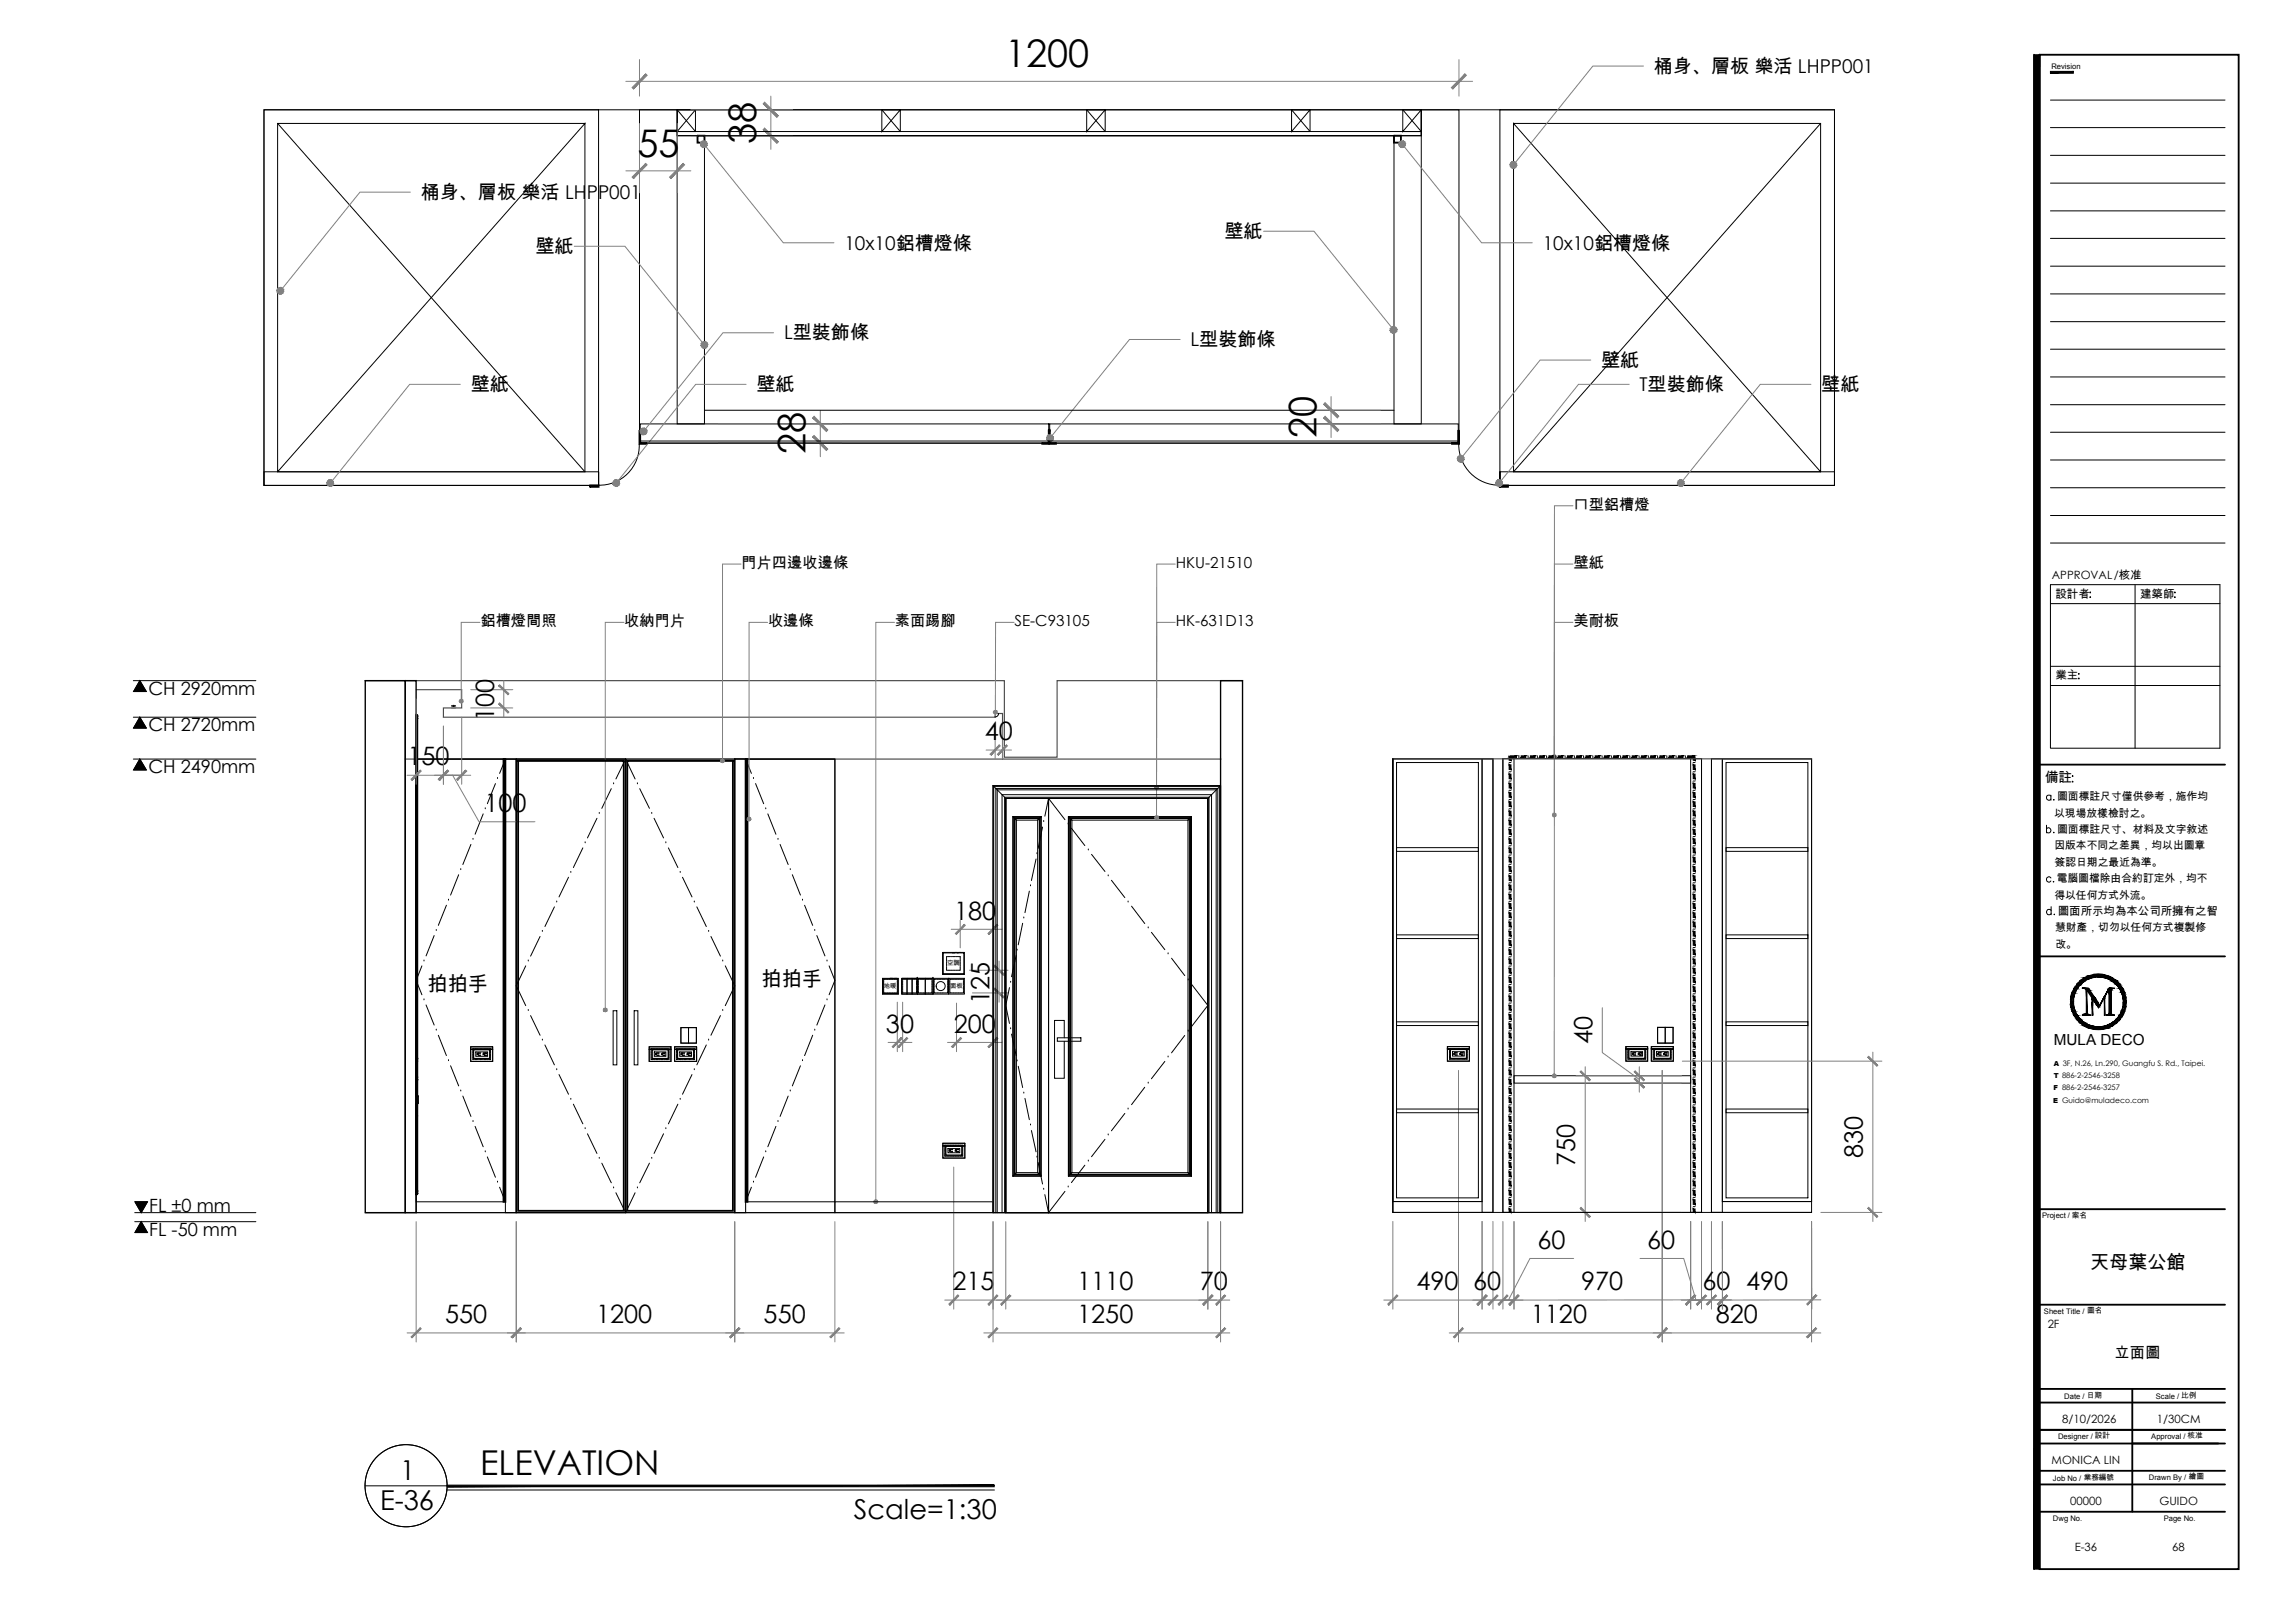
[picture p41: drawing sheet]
<svg xmlns="http://www.w3.org/2000/svg" width="420mm" height="297mm" viewBox="0 0 420 297" stroke-linecap="round" stroke-linejoin="round" font-family="sans-serif">
<defs><g id="words">
<g font-size="7">
<text x="184" y="12.2">1200</text>
<text x="116.7" y="28.6">55</text>
<text x="138.4" y="26.3" transform="rotate(-90 138.4 26.3)">38</text>
<text x="147.5" y="83.2" transform="rotate(-90 147.5 83.2)">28</text>
<text x="241" y="80.2" transform="rotate(-90 241 80.2)">20</text>
</g>
<text font-size="6.3" x="87.9" y="269.9">ELEVATION</text>
<g font-size="5">
<text x="73.3" y="270.9">1</text>
<text x="69.6" y="276.3">E-36</text>
<text x="156.3" y="278">Scale=1:30</text>
</g>
<g font-size="4.6">
<text x="90.5" y="132" transform="rotate(-90 90.5 132)">100</text>
<text x="180.3" y="135.5">40</text>
<text x="74.6" y="140.1">150</text>
<text x="88.7" y="148.6">100</text>
<text x="174.7" y="168.3">180</text>
<text x="181.1" y="183.8" transform="rotate(-90 181.1 183.8)">125</text>
<text x="162.2" y="189">30</text>
<text x="174.6" y="189">200</text>
<text x="291.6" y="191.1" transform="rotate(-90 291.6 191.1)">40</text>
<text x="288.4" y="213.3" transform="rotate(-90 288.4 213.3)">750</text>
<text x="341.1" y="211.9" transform="rotate(-90 341.1 211.9)">830</text>
<text x="281.5" y="228.5">60</text>
<text x="301.6" y="228.5">60</text>
<text x="174.4" y="236.1">215</text>
<text x="197.2" y="236.1">1110</text>
<text x="219.7" y="236.1">70</text>
<text x="259.3" y="236.1">490</text>
<text x="269.7" y="236.1">60</text>
<text x="289.5" y="236.1">970</text>
<text x="311.7" y="236.1">60</text>
<text x="319.7" y="236.1">490</text>
<text x="81.5" y="242.1">550</text>
<text x="109.1" y="242.1">1200</text>
<text x="139.8" y="242.1">550</text>
<text x="197.2" y="242.1">1250</text>
<text x="280.3" y="242.1">1120</text>
<text x="314.1" y="242.1">820</text>
</g>
<g font-size="3.7">
<text x="78.2" y="181.3">拍拍手</text>
<text x="139.3" y="180.5">拍拍手</text>
</g>
<g font-size="3.5">
<text x="302.8" y="13.3">桶身、層板 樂活 LHPP001</text>
<text x="77" y="36.4">桶身、層板 樂活 LHPP001</text>
<text x="98" y="46.3">壁紙</text>
<text x="154.6" y="45.7">10x10鋁槽燈條</text>
<text x="224.2" y="43.5">壁紙</text>
<text x="282.4" y="45.7">10x10鋁槽燈條</text>
<text x="143.5" y="62.1">L型裝飾條</text>
<text x="218" y="63.3">L型裝飾條</text>
<text x="86.2" y="71.6">壁紙</text>
<text x="138.5" y="71.6">壁紙</text>
<text x="293.1" y="67.1">壁紙</text>
<text x="300.2" y="71.6">T型裝飾條</text>
<text x="333.4" y="71.6">壁紙</text>
<text x="382.7" y="232.3">天母葉公館</text>
</g>
<g font-size="3.3">
<text x="27.2" y="127.1">CH 2920mm</text>
<text x="27.2" y="133.8">CH 2720mm</text>
<text x="27.2" y="141.5">CH 2490mm</text>
<text x="27.3" y="221.7">FL ±0 mm</text>
<text x="27.3" y="226.2">FL -50 mm</text>
</g>
<g font-size="2.8">
<text x="288.1" y="93.3">ㄇ型鋁槽燈</text>
<text x="135.7" y="104">門片四邊收邊條</text>
<text x="215.3" y="104">HKU-21510</text>
<text x="288.1" y="104">壁紙</text>
<text x="88" y="114.6">鋁槽燈間照</text>
<text x="114.3" y="114.6">收納門片</text>
<text x="140.6" y="114.6">收邊條</text>
<text x="163.8" y="114.6">素面踢腳</text>
<text x="185.7" y="114.6">SE-C93105</text>
<text x="215.3" y="114.6">HK-631D13</text>
<text x="288.1" y="114.6">美耐板</text>
<text x="376" y="191.3">MULA DECO</text>
<text x="387.1" y="248.5">立面圖</text>
</g>
<text font-size="2.5" x="374.4" y="143.2">備註</text>
<g font-size="2.1">
<text x="375.7" y="106">APPROVAL/核准</text>
<text x="376.3" y="109.4">設計者</text>
<text x="391.8" y="109.4">建築師</text>
<text x="376.3" y="124.3">業主</text>
<text x="376.8" y="167.4">圖面所示均為本公司所擁有之智</text>
<text x="374.9" y="243.1">2F</text>
<text x="377.6" y="260.4">8/10/2026</text>
<text x="394.9" y="260.4">1/30CM</text>
<text x="375.6" y="267.9">MONICA LIN</text>
<text x="379" y="275.4">00000</text>
<text x="395.4" y="275.4">GUIDO</text>
<text x="379.8" y="283.8">E-36</text>
<text x="397.7" y="283.8">68</text>
</g>
<g font-size="2">
<text x="376.1" y="149.5">以現場放樣檢討之。</text>
<text x="376.6" y="146.5">圖面標註尺寸僅供參考，施作均</text>
<text x="376.1" y="155.4">因版本不同之差異，均以出圖章</text>
<text x="376.6" y="152.4">圖面標註尺寸、材料及文字敘述</text>
<text x="376.2" y="158.4">簽認日期之最近為準。</text>
<text x="376.5" y="161.4">電腦圖檔除由合約訂定外，均不</text>
<text x="376.1" y="164.5">得以任何方式外流。</text>
<text x="376.2" y="170.4">慧財產，切勿以任何方式複製修</text>
<text x="376.3" y="173.4">改。</text>
</g>
<g font-size="1.4">
<text x="375.6" y="12.6">Revision</text>
<text x="373.9" y="222.9">Project / 案名</text>
<text x="374.2" y="240.4">Sheet Title / 圖名</text>
<text x="377.9" y="256.1">Date / 日期</text>
<text x="394.7" y="256.1">Scale / 比例</text>
<text x="376.8" y="263.4">Designer / 設計</text>
<text x="393.9" y="263.4">Approval / 核准</text>
<text x="375.9" y="271">Job No / 業務編號</text>
<text x="393.4" y="270.8">Drawn By / 繪圖</text>
<text x="375.9" y="278.3">Dwg No.</text>
<text x="396.1" y="278.3">Page No.</text>
</g>
<g font-size="1.3">
<text x="376" y="197.3">T 886-2-2546-3258</text>
<text x="376" y="195.1">A 3F, N.26, Ln.290, Guangfu S. Rd., Taipei.</text>
<text x="375.9" y="201.8">E Guido@muladeco.com</text>
<text x="375.9" y="199.5">F 886-2-2546-3257</text>
</g>
<g font-size="1.2">
<text x="173.4" y="176.7">空調</text>
<text x="161.8" y="180.9">地暖</text>
<text x="173.9" y="180.9">面板</text>
</g>
</g></defs>
<!-- layer: I-ELEV-TEXT -->
<path d="M24.4 131.3h22.4M24.4 124.6h22.4M24.4 138.9h22.4M25.6 131.3l1.2 2h-2.3zM25.6 124.6l1.2 2h-2.3zM25.6 138.9l1.2 2h-2.3zM24.7 219.9h2.3l-1.1 2zM24.7 221.9h22.1M24.7 223.6h22.1M25.9 223.6l1.1 2h-2.3z" fill="none" stroke="#000" stroke-width=".18"/>
<path d="M25.6 131.3l1.2 2h-2.3zM25.6 124.6l1.2 2h-2.3zM25.6 138.9l1.2 2h-2.3zM24.7 219.9h2.3l-1.1 2zM25.9 223.6l1.1 2h-2.3z" fill="#000" stroke="#000" stroke-width=".18"/>
<g fill="none" stroke="#000" stroke-width=".34">
<path d="M76.2 131.3a.25 .25 0 0 1 .2 .2 .25 .25 0 0 1-.1 .3l-.1 .3zM76.2 130.9l.2 .1-.1 .2M76.2 130.9l.2 .1v87.4M76.2 131.3v7.6M76.2 130.9v.4M76.2 138.9v58.5M76.2 131.3h.1M76.2 138.9v-6.8l.1 6.8M76.3 131.8v-.1v61.8M76.3 131.3h.1M76.3 131.8l-.1 .3M76.3 131.7v61.8"/>
<path d="M76.3 131.3l.1 62.5-.1 .1M76.2 193.2l.2 .5-.1 .2h-.1zM76.2 197.4a.25 .25 0 0 1 .2 .2 .25 .25 0 0 1-.1 .3l-.1 .3zM76.2 197.4v2.7M76.2 198.2h.1M76.2 193.2h.1M76.2 197.4h.1M76.2 193.9h.1M76.2 193.9v3.1h.2l-.1 .3M76.2 198.1v20.5l.2-.2M76.2 198.1v2M76.2 193.2l.1 .3"/>
<path d="M76.3 197.4h.1M76.3 193.9v.1M76.3 193.9v3.1M76.3 199.9h.1M76.3 194v3M76.3 197.8v20v-4.2M76.3 197.4l.1 .2-.1 2.9M76.3 197.8l-.1 .3M76.3 193.5v.1M76.3 197v.4M76.3 197.8v2.1M76.3 194.1l.1 .2h-.2"/>
<path d="M76.3 199.9v.4M76.3 197.8h.1M76.2 217.4l.1 .4a.21 .21 0 0 1 .1 .2 .21 .21 0 0 1-.2 .2zM76.2 204.2v13.2M76.2 218.2h.1M76.2 218.6h.1M76.2 202.4h.1M76.2 200.1h.1M76.2 217.4h.1M76.2 217.4l.1 .2M76.3 218.2h.1M76.3 200.4h.1"/>
<path d="M76.3 200.3h.1M76.3 218.3v.3M76.3 218.3l.1 .1M76.3 200.6h.2v1.3h-.1M76.3 200.5l.1 17.5-.1 .2M76.3 200.4v2.2M76.3 200.3v.1M76.3 200.5h.1M76.3 218.1v.1M76.4 204.2h.1"/>
</g>
<!-- layer: I-ELEV252 -->
<g fill="none" stroke="#000" stroke-width=".18">
<path d="M92.5 138.9l-1 2.6M136.5 138.9l1.1 2.6M182.8 130.6a.66 .66 0 0 1-.6 .6M276.3 139.6h.3M276.3 138.5h.3M278.1 138.3v.4M279.8 138.3v.4M281.5 138.3v.4M283.2 138.3v.4M284.8 138.3v.4M286.5 138.3v.4M288.2 138.3v.4"/>
<path d="M289.9 138.3v.4M291.6 138.3v.4M293.3 138.3v.4M295 138.3v.4M296.7 138.3v.4M298.4 138.3v.4M300.1 138.3v.4M301.8 138.3v.4M303.5 138.3v.4M305.2 138.3v.4M306.9 138.3v.4M308.6 138.3v.4"/>
<path d="M310 139.6h.3M84.4 159.2h.1M86.2 154.5l-1.5 3.7M86.6 153.6h.1M88.5 149l-1.5 3.7M88.8 148h.1M90.7 143.4l-1.5 3.7M91.1 142.5h.1M104.5 159.7h.1M106.7 155.2l-1.7 3.6M107.1 154.2h.1M109.3 149.8l-1.7 3.6"/>
<path d="M109.7 148.9h.1M111.9 144.3l-1.7 3.6M112.3 143.5h.1M112.8 142.6l1.7-3.7 1.8 3.7M116.7 143.5h.1M117.1 144.3l1.8 3.6M119.3 148.9h.1M119.7 149.8l1.8 3.6M121.9 154.2h.1M122.4 155.2l1.7 3.6M124.5 159.7h.1M138 142.5h.1"/>
<path d="M138.3 143.4l1.5 3.7M140.2 148h.1M140.6 149l1.5 3.7M142.4 153.6h.1M142.8 154.5l1.5 3.7M144.7 159.2h.1M181.8 143.8h41.7M181.8 143.8v78.1h2.3v-75.8M181.8 143.8l2.3 2.3M184.1 146.1h37M185.4 149.5h5.2M185.4 149.5v65.8"/>
<path d="M185.4 149.5l.7 .6M185.6 149.6h4.8v65.5h-4.8zM185.7 149.8h4.6v65.2h-4.6zM185.8 149.8h4.5v65.1h-4.5zM186.1 150.1h3.9M186.1 150.1v64.5M189.7 157.2l-.9 3.9M189.9 156.2h.1M190 150.1v64.5M190.6 149.5v65.8M190.6 149.5l-.6 .6M190.9 151.4l-.8 3.9"/>
<path d="M191.1 150.4h.1M191.3 149.4l.7-3.3 3 3.9M195.6 150.8h.1M195.6 149.5v65.8M195.6 149.5l.6 .6M195.6 149.5h22.5M195.8 149.6h22.2v65.5h-22.2zM195.9 149.8h21.9v65.2h-21.9zM196 149.8h21.7v65.1h-21.7zM196.2 151.6l2.4 3.2M196.2 150.1v64.5M196.2 150.1h21.3"/>
<path d="M199.2 155.6h.1M199.8 156.4l2.5 3.1M217.5 150.1v64.5M218.1 149.5v65.8M218.1 149.5l-.6 .6M223.5 143.8v78.1h-2.4v-75.8M223.5 143.8l-2.4 2.3M276.3 159.9h.3M276.3 158.2h.3M276.3 156.5h.3M276.3 154.8h.3M276.3 153.1h.3"/>
<path d="M276.3 151.4h.3M276.3 149.7h.3M276.3 148h.3M276.3 146.3h.3M276.3 144.6h.3M276.3 142.9h.3M276.3 141.3h.3M310 159.9h.3M310 158.2h.3M310 156.5h.3M310 154.8h.3M310 153.1h.3"/>
<path d="M310 151.4h.3M310 149.7h.3M310 148h.3M310 146.3h.3M310 144.6h.3M310 142.9h.3M310 141.3h.3M77.2 176.8l-1 2.6 1 2.7M77.6 175.9h.1M79.5 171.2l-1.5 3.7M79.9 170.3h.1M81.7 165.7l-1.5 3.7"/>
<path d="M82.1 164.7h.1M84 160.1l-1.5 3.7M96.3 176.8l-1.8 3.6 1.8 3.7M96.7 175.9h.1M98.9 171.4l-1.8 3.6M99.3 170.5h.1M101.5 166l-1.7 3.6M101.9 165.1h.1M104.1 160.6l-1.8 3.6M125 160.6l1.7 3.6M127.1 165.1h.1M127.6 166l1.7 3.6"/>
<path d="M129.7 170.5h.1M130.2 171.4l1.7 3.6M132.3 175.9h.1M132.8 176.8l1.7 3.6-1.7 3.7M145.1 160.1l1.4 3.7M146.9 164.7h.1M147.3 165.7l1.5 3.7M149.2 170.3h.1M149.5 171.2l1.5 3.7M151.4 175.9h.1M151.8 176.8l1.1 2.6-1.1 2.7M161.6 179.1v2.8"/>
<path d="M161.6 179.1h1.5M161.6 179.1v2.8h2.9M161.7 179.1h2.7v2.7h-2.7zM161.8 179.5v.4M161.8 179.9v.4M162 179.2h-.2v.2M162 179.2h.2M162.2 179.2h.4M162.7 179.2h.4M162.9 179.1h.6M163.2 179.2h.4M163.5 179.1h.2z"/>
<path d="M163.6 179.2h.4M163.7 179.1h.8v2.8M164.1 179.2h.2v.2M164.3 179.5v.4M164.3 179.9v.4M165.1 179.1v2.8M165.3 179.5v.4M165.3 179.9v.4M165.4 179.2h-.1v.2M165.5 179.2h.4M166 179.2h.1M166.2 179.2h.2"/>
<path d="M166.4 179.2h.2M166.7 179.2h.1M166.9 179.2h.2M167.2 179.2h.1M167.4 179.2h.1M167.6 179.2h.2v.2M167.8 179.5v.4M167.8 179.9v.4M167.9 179.1h.1M167.9 179.1h-2.8h1.9v2.8h-.9v-2.8v2.8h-1h8.6M167.9 179.1h-.9v2.8h.9M168 179.1v2.8"/>
<path d="M168.1 179.5v.4M168.1 179.9v.4M168.3 179.2h-.2v.2M168.4 179.2h.4M168.9 179.2h.3M169.3 179.2h.4M169.8 179.2h.4M170.3 179.2h.3v.2M170.6 179.5v.4M170.6 179.9v.4M170.8 179.1h.1M170.8 179.1h-2.8v2.8"/>
<path d="M170.8 179.1h-1.4v2.8h1.4M171 179.5v.4M171 179.9v.4M171.2 179.2h-.2v.2M171.2 179.2h.2M171.5 179.2h.4M171.9 179.2h.4M172.4 179.2h.4M172.6 174.3v4M172.6 174.3h2.1M172.6 174.3v4h4M172.6 178.3h4"/>
<path d="M172.7 174.4h3.8v3.8h-3.8zM172.9 179.2h.1M173.1 179.2h.2M173.3 177.4v.2h.2M173.3 175.3v.2M173.3 175.5v.4M173.3 176v.4M173.3 176.5v.4M173.3 176.9v.4M173.3 179.2h.2v.2M173.5 175.1h-.2v.1M173.5 179.5v.4"/>
<path d="M173.5 179.9v.4M173.6 177.6h.3M173.6 175.1h.3M173.7 179.1h2.9v2.8h-2.9zM173.9 179.5v.4M173.9 179.9v.4M174 177.6h.4M174 175.1h.4M174.1 179.2h-.2v.2M174.1 179.2h.2M174.4 179.2h.3M174.4 174.3h.8"/>
<path d="M174.5 177.6h.4M174.5 175.1h.4M174.8 179.2h.4M174.9 177.6h.4M174.9 175.1h.4M175.2 174.3h.3zM175.3 179.2h.4M175.4 175.1h.4v.4M175.4 177.6h.2M175.5 174.3h1.1v4M175.8 179.2h.3M175.8 177.4v.2h-.2"/>
<path d="M175.8 175.5v.4M175.8 176v.4M175.8 176.5v.4M175.8 176.9v.4M176.2 179.2h.2v.2M176.4 179.5v.4M176.4 179.9v.4M185 179.8h.1M186 174.9l-.8 3.9M186.2 173.9h.1M187.2 169l-.8 3.9M187.4 168h.1"/>
<path d="M188.5 163.1l-.9 3.9M188.7 162.1h.1M202.9 160.3h.1M203.5 161.1l2.4 3.2M206.5 165.1h.1M207.2 165.8l2.4 3.2M210.2 169.8h.1M210.8 170.6l2.5 3.2M213.9 174.6h.1M214.5 175.4l2.4 3.1M217.5 179.4h.1M276.3 178.5h.3"/>
<path d="M276.3 176.8h.3M276.3 175.1h.3M276.3 173.4h.3M276.3 171.7h.3M276.3 170h.3M276.3 168.3h.3M276.3 166.7h.3M276.3 165h.3M276.3 163.3h.3M276.3 161.6h.3M310 178.5h.3M310 176.8h.3"/>
<path d="M310 175.1h.3M310 173.4h.3M310 171.7h.3M310 170h.3M310 168.3h.3M310 166.7h.3M310 165h.3M310 163.3h.3M310 161.6h.3M77.6 183h.1M78 183.9l1.5 3.7M79.9 188.5h.1"/>
<path d="M80.2 189.5l1.5 3.7M82.1 194.1h.1M82.5 195.1l1.5 3.6M84.4 199.7h.1M86.2 191.6h4v2.7h-4zM86.2 192.1h3.8M86.2 192h3.8M86.3 192v.1M86.6 193.8v.1M86.6 192.4v.4M86.6 192.9v.3M86.6 193.3v.4"/>
<path d="M86.7 192.1h3v1.6h-3zM86.7 193.9h.2M86.7 192.1h2.9v1.6h-2.9zM86.9 191.9h-.3v.4M86.9 193.9h.4M86.9 191.9h.4M87.1 192.5h2.2v.8h-2.2zM87.4 193.9h.2M87.4 191.9h.2M87.4 192.9h.1M87.4 193h.1M87.5 193h.1"/>
<path d="M87.5 192.9h.1M87.5 192.9h-.2v.1h.1M87.5 192.9l-.1 .1M87.6 192.7l.4 .1zM87.6 193.1l.4 .1zM87.7 193.9h.1M87.7 191.9h.1M87.9 193.9h.1M87.9 191.9h.1M88.1 193.9h.2M88.1 191.9h.2M88.3 193.9h.2"/>
<path d="M88.3 191.9h.2M88.5 193h.1M88.5 192.9h-.1v.1h.1M88.5 192.9h.1M88.6 192.9h.1M88.6 192.9v.1M88.6 193h.1M88.6 193.9h.4M88.6 191.9h.4M88.6 193h-.1M88.7 192.7l.4 .1zM88.7 193.1l.4 .1z"/>
<path d="M89.1 193.9h.3M89.1 191.9h.3M89.5 191.9h.3v.2M89.8 193.8v.1h-.3M89.8 192.1v.2M89.8 192.4v.4M89.8 192.9v.3M89.8 193.3v.4M90 192.1h.2M90 192h.2M90 192v.1M90.2 191.6v2.7h-4v-2.2"/>
<path d="M90.2 191.6h-4v.5M96.7 184.9h.1M97.1 185.9l1.8 3.6M99.3 190.4h.1M99.8 191.2l1.7 3.7M101.9 195.8h.1M102.3 196.7l1.8 3.6M112.3 185h.6v9.9h-.6zM116.1 185h.7v9.9h-.7zM118.9 191.6h3.9v2.7h-3.9zM118.9 192.1h3.8M118.9 192h3.8"/>
<path d="M119 192v.1M119.2 193.8l.1 .1M119.2 192.4v.4M119.2 192.9v.3M119.2 193.3v.4M119.4 192.1h3v1.6h-3zM119.4 193.9h.1M119.4 192.1h2.9v1.6h-2.9zM119.5 191.9h-.3v.4M119.6 193.9h.4M119.6 191.9h.4M119.8 192.5h2.1v.8h-2.1z"/>
<path d="M120.1 193.9h.4M120.1 191.9h.4M120.1 192.9h.1M120.1 192.9h-.1v.1h.2M120.2 193h.1M120.2 192.9h.1M120.2 192.9v.1M120.3 192.7l.3 .1zM120.3 193.1l.3 .1zM120.6 193.9h.3M120.6 191.9h.3M121 193.9h.4"/>
<path d="M121 191.9h.4M121.2 192.9h.1M121.2 192.9h-.1v.1h.2M121.3 192.9h.1M121.3 193h.1M121.3 192.9v.1M121.4 192.7l.3 .1zM121.4 193.1l.3 .1zM121.5 193.9h.4M121.5 191.9h.4M121.9 193.9h.4M121.9 191.9h.4"/>
<path d="M122.4 191.9l.1 .2M122.5 193.8l-.1 .1M122.5 192.1v.2M122.5 192.4v.4M122.5 192.9v.3M122.5 193.3v.4M122.7 192.1h.1M122.7 192h.1M122.7 192v.1M122.8 191.6v2.7h-3.9v-2.2M122.8 191.6h-3.9v.5M123.5 191.6h4v2.7h-4z"/>
<path d="M123.5 192.1h3.9M123.5 192h3.9M123.7 192v.1M123.9 193.8l.1 .1M123.9 192.4v.4M123.9 192.9v.3M123.9 193.3v.4M124 192.1h3v1.6h-3zM124 193.9h.2M124.1 192.1h2.9v1.6h-2.9zM124.2 191.9h-.3v.4M124.3 193.9h.4"/>
<path d="M124.3 191.9h.4M124.4 192.5h2.2v.8h-2.2zM124.7 188.1h2.8v2.8h-2.8zM124.7 188.1h1.4v2.8h-1.4zM124.7 193.9h.4M124.7 191.9h.4M124.8 192.9h.1M124.8 193h.1M124.8 192.9v.1M124.8 192.9h-.1v.1h.1M125 192.7l.3 .1zM125 193.1l.3 .1z"/>
<path d="M125.2 193.9h.4M125.2 191.9h.4M125.7 193.9h.1M125.7 191.9h.1M125.9 193h.1M125.9 192.9h-.1v.1h.1M125.9 192.9h.1M125.9 192.9v.1M125.9 193.9h.2M125.9 191.9h.2M126.1 192.7l.3 .1zM126.1 193.1l.3 .1z"/>
<path d="M126.1 188.1h1.4v2.8h-1.4zM126.1 193.9h.2M126.1 191.9h.2M126.4 193.9h.1M126.4 191.9h.1M126.6 193.9h.2M126.6 191.9h.2M126.7 196.7l-1.7 3.6M126.9 193.9h.1M126.9 191.9h.1M127.1 191.9l.1 .2M127.1 195.8h.1"/>
<path d="M127.2 193.8l-.1 .1M127.2 192.1v.2M127.2 192.4v.4M127.2 192.9v.3M127.2 193.3v.4M127.4 192v.1M127.4 192.1h.1M127.4 192h.1M127.5 191.6v2.7h-4v-2.2M127.5 191.6h-4v.5M129.3 191.2l-1.7 3.7M129.7 190.4h.1"/>
<path d="M131.9 185.9l-1.7 3.6M132.3 184.9h.1M144.7 199.7h.1M146.5 195.1l-1.4 3.6M146.9 194.1h.1M148.8 189.5l-1.5 3.7M149.2 188.5h.1M151 183.9l-1.5 3.7M151.4 183h.1M161.6 181.9h2.9M161.8 181.6v.1h.2M161.8 180.4v.4"/>
<path d="M161.8 180.9v.4M161.8 181.3v.2M162 181.7h.2M162.2 181.7h.4M162.7 181.7h.4M163.2 181.7h.4M163.6 181.7h.4M164.3 181.6v.1h-.2M164.3 180.4v.4M164.3 180.9v.4M164.3 181.3v.2M165.1 181.9h.1"/>
<path d="M165.3 181.6v.1h.1M165.3 180.4v.4M165.3 180.9v.4M165.3 181.3v.2M165.5 181.7h.4M166 181.7h.1M166.2 181.7h.2M166.4 181.7h.2M166.7 181.7h.1M166.9 181.7h.2M167.2 181.7h.1M167.4 181.7h.1"/>
<path d="M167.8 181.6v.1h-.2M167.8 180.4v.4M167.8 180.9v.4M167.8 181.3v.2M167.9 181.9h.1M168 181.9v-2.8h1.4v2.8h-1.4M168.1 181.6v.1h.2M168.1 180.4v.4M168.1 180.9v.4M168.1 181.3v.2M168.4 181.7h.4M168.9 181.7h.3"/>
<path d="M169.3 181.7h.4M169.8 181.7h.4M170.3 181.7h.1M170.6 181.6v.1h-.1M170.6 180.4v.4M170.6 180.9v.4M170.6 181.3v.2M170.8 181.9h.1M170.8 181.9v-2.8h2.9v2.8M171 181.6v.1h.2M171 180.4v.4M171 180.9v.4"/>
<path d="M171 181.3v.2M171.2 181.7h.2M171.5 181.7h.4M171.9 181.7h.4M172.4 181.7h.4M172.9 181.7h.1M173.1 181.7h.2M173.5 181.6v.1h-.2M173.5 180.4v.4M173.5 180.9v.4M173.5 181.3v.2M173.9 181.6v.1h.2"/>
<path d="M173.9 180.4v.4M173.9 180.9v.4M173.9 181.3v.2M174.1 181.7h.2M174.4 181.7h.3M174.8 181.7h.4M175.3 181.7h.4M175.8 181.7h.3M176.4 181.6v.1h-.2M176.4 180.4v.4M176.4 180.9v.4M176.4 181.3v.2"/>
<path d="M184.8 180.7l-.7 3.3 .7 3.3M185 188.3h.1M185.2 189.3l.8 3.9M186.2 194.2h.1M186.4 195.1l.8 3.9M193.6 189.9h4.3v.7h-4.3zM194.8 189.9v-3.1h-1.7v10.5h1.7v-6.7M209.6 199l-2.4 3.2M210.2 198.2h.1M213.3 194.3l-2.5 3.1M213.9 193.4h.1M216.9 189.5l-2.4 3.2"/>
<path d="M217.5 188.7h.1M218.1 180.1l3 3.9-3 3.9M265 192h.1M265 192v2.2h4v-2.2M265 191.5h4v2.7h-4zM265 192h4zM265.2 192h.1M265.4 193.7l.1 .2M265.4 192.3v.4M265.4 192.8v.4M265.4 193.3v.4M265.5 192.1h3v1.6h-3z"/>
<path d="M265.5 193.9h.2M265.7 191.9h-.3v.4M265.8 193.9h.3M265.8 191.9h.3M265.9 192.5h2.2v.8h-2.2zM266.2 193.9h.2M266.2 191.9h.2M266.3 192.8h.1M266.3 193h.1M266.3 192.9h.1M266.3 192.8v.1M266.3 192.8h-.2v.2h.2"/>
<path d="M266.3 192.9v.1M266.4 192.6l.4 .1zM266.4 193.1h.4zM266.5 193.9h.1M266.5 191.9h.1M266.7 193.9h.2M266.7 191.9h.2M266.9 193.9h.2M266.9 191.9h.2M267.2 193.9h.1M267.2 191.9h.1M267.4 193h.1"/>
<path d="M267.4 192.8h-.2v.2h.2M267.4 192.8h.1M267.4 192.9h.1M267.4 192.9v.1M267.4 193.9h.1M267.4 191.9h.1M267.4 192.8v.1M267.5 192.6l.4 .1zM267.5 193.1h.4zM267.6 193.9h.2M267.6 191.9h.2M267.9 193.9h.4"/>
<path d="M267.9 191.9h.4M268.3 193.9h.2M268.3 191.9h.2M268.5 191.9l.1 .2M268.6 193.7l-.1 .2M268.6 192.1v.2M268.6 192.3v.4M268.6 192.8v.4M268.6 193.3v.4M268.8 192h.1M269 191.5h-4v.5M269 192h.1"/>
<path d="M269 191.5v.5M276.3 192.1h.3M276.3 198.8h.3M276.3 197.1h.3M276.3 195.4h.3M276.3 193.7h.3M276.3 190.4h.3M276.3 188.7h.3M276.3 187h.3M276.3 185.3h.3M276.3 183.6h.3M276.3 181.9h.3"/>
<path d="M276.3 180.2h.3M297.7 192h.1M297.7 192v2.2h4v-2.2M297.7 191.5h4v2.7h-4zM297.7 192h4zM297.8 192h.1M298 193.7l.1 .2M298 192.3v.4M298 192.8v.4M298 193.3v.4M298.2 192.1h3v1.6h-3zM298.2 193.9h.2"/>
<path d="M298.2 192.1h2.9v1.6h-2.9zM298.4 191.9h-.4v.4M298.4 193.9h.4M298.4 191.9h.4M298.6 192.5h2.1v.8h-2.1zM298.9 193.9h.4M298.9 191.9h.4M298.9 192.8l.1 .1M298.9 192.8h.1M298.9 193h.1M298.9 192.8h-.1v.2h.1M299 192.9h.1"/>
<path d="M299 192.9l-.1 .1M299.1 192.6l.4 .1zM299.1 193.1h.4zM299.4 193.9h.3M299.4 191.9h.3M299.8 193.9h.4M299.8 191.9h.4M300 192.8h.1M300 192.8l.1 .1M300 193h.1M300 192.8h-.1v.2h.1M300.1 192.9h.1"/>
<path d="M300.1 192.9l-.1 .1M300.2 192.6l.4 .1zM300.2 193.1h.4zM300.3 193.9h.4M300.3 191.9h.4M300.8 193.9h.3M300.8 191.9h.3M301.2 191.9l.1 .2M301.3 193.7l-.1 .2M301.3 192.1v.2M301.3 192.3v.4M301.3 192.8v.4"/>
<path d="M301.3 193.3v.4M301.5 192h.1M301.7 191.5h-4v.5M301.7 192h.1M301.7 191.5v.5M302.3 192h.1M302.3 192v2.2h4.1v-2.2M302.3 191.5h4.1v2.7h-4.1zM302.3 192h4.1zM302.5 192h.1M302.7 193.7v.2h.3M302.7 192.3v.4"/>
<path d="M302.7 192.8v.4M302.7 193.3v.4M302.8 192.1h3v1.6h-3zM302.9 192.1h2.9v1.6h-2.9zM303 191.9h-.3v.4M303.1 193.9h.4M303.1 191.9h.4M303.3 192.5h2.1v.8h-2.1zM303.5 188h2.8v2.9v-2.9h-1.4v2.9h1.4h-2.8h1.4v-2.9h-1.4v2.9zM303.6 193.9h.3M303.6 191.9h.3M303.6 192.8h.1"/>
<path d="M303.6 193h.1M303.6 192.9h.1M303.6 192.8h-.1v.2h.1M303.6 192.9v.1M303.6 192.8v.1M303.8 192.6l.3 .1zM303.8 193.1h.3zM304 193.9h.4M304 191.9h.4M304.5 193.9h.2M304.5 191.9h.2M304.7 193h.1"/>
<path d="M304.7 192.8h-.1v.2h.1M304.7 192.8h.1M304.7 192.9h.1M304.7 192.9v.1M304.7 192.8v.1M304.7 193.9h.2M304.7 191.9h.2M304.9 192.6l.3 .1zM304.9 193.1h.3zM305 193.9h.1M305 191.9h.1M305.2 193.9h.1"/>
<path d="M305.2 191.9h.1M305.4 193.9h.2M305.4 191.9h.2M305.7 193.9h.1M305.7 191.9h.1M305.9 191.9l.1 .2M306 193.7l-.1 .2M306 192.1v.2M306 192.3v.4M306 192.8v.4M306 193.3v.4M306.2 192h.1"/>
<path d="M306.4 191.5h-4.1v.5M306.4 192h.1M306.4 191.5v.5M310 192.1h.3M310 198.8h.3M310 197.1h.3M310 195.4h.3M310 193.7h.3M310 190.4h.3M310 188.7h.3M310 187h.3M310 185.3h.3"/>
<path d="M310 183.6h.3M310 181.9h.3M310 180.2h.3M84.7 200.6l1.5 3.7M86.6 205.3h.1M87 206.1l1.5 3.8M88.8 210.8h.1M89.2 211.7l1.5 3.8M91.1 216.4h.1M91.5 217.3l1 2.6M104.5 201.2h.1M105 202.1l1.7 3.6"/>
<path d="M107.1 206.6h.1M107.6 207.5l1.7 3.6M109.7 212h.1M110.2 212.9l1.7 3.6M112.3 217.4h.1M112.8 218.3l1.7 3.6 1.8-3.6M116.7 217.4h.1M118.9 212.9l-1.8 3.6M119.3 212h.1M121.5 207.5l-1.8 3.6M121.9 206.6h.1M124.1 202.1l-1.7 3.6"/>
<path d="M124.5 201.2h.1M137.6 217.3l-1.1 2.6M138 216.4h.1M139.8 211.7l-1.5 3.8M140.2 210.8h.1M142.1 206.1l-1.5 3.8M142.4 205.3h.1M144.3 200.6l-1.5 3.7M152.9 219.9h28.9v2h-28.9zM172.6 209.2h4v2.7h-4zM172.6 209.7h3.9M172.8 209.7h.1"/>
<path d="M173 211.4v.2h.1M173 210v.2M173 210.3v.1M173 210.5v.2M173 210.8v.1M173 211v.1M173 211.2v.2M173.1 209.7h3v1.7h-3zM173.1 211.6h.2M173.2 209.8h2.9v1.6h-2.9zM173.3 209.6h-.3v.4M173.4 211.6h.4"/>
<path d="M173.4 209.6h.4M173.6 210.2h2.1v.8h-2.1zM173.8 211.6h.4M173.8 209.6h.4M173.9 210.5h.1M173.9 210.7h.1M173.9 210.5h-.1v.2h.1M173.9 210.5v.1M173.9 210.6h.1M173.9 210.6v.1M174.1 210.3l.3 .1zM174.1 210.8h.3z"/>
<path d="M174.3 211.6h.4M174.3 209.6h.4M174.8 211.6h.4M174.8 209.6h.4M175 210.5h.1M175 210.7h.1M175 210.5h-.1v.2h.1M175 210.5v.1M175 210.6h.1M175 210.6v.1M175.2 210.3l.3 .1zM175.2 210.8h.3z"/>
<path d="M175.2 211.6h.4M175.2 209.6h.4M175.7 211.6h.4M175.7 209.6h.4M176.2 209.6l.1 .1M176.3 211.4l-.1 .2M176.3 209.8v.2M176.3 210v.2M176.3 210.3v.1M176.3 210.5v.2M176.3 210.8v.1M176.3 211v.1"/>
<path d="M176.3 211.2v.2M176.5 209.7h.1M176.6 209.2v2.7h-4v-2.2M176.6 209.2h-4v.5M185.4 215.3h5.2M186.1 214.6h3.9M186.1 214.6l-.7 .7M187.4 200.1h.1M187.6 201l.9 3.9M188.7 205.9h.1M188.8 206.9l.9 3.9M189.9 211.8h.1"/>
<path d="M190 214.6l.6 .7M190.1 212.8l.8 3.9M191.1 217.7h.1M195 218l-3 3.9-.7-3.3M195.6 217.2h.1M195.6 215.3h22.5M196.2 214.6l-.6 .7M196.2 214.6h21.3M198.6 213.3l-2.4 3.1M199.2 212.5h.1M202.3 208.5l-2.5 3.2M202.9 207.7h.1"/>
<path d="M205.9 203.8l-2.4 3.2M206.5 203h.1M217.5 214.6l.6 .7M276.3 210.7h.3M276.3 219.1h.3M276.3 217.5h.3M276.3 215.8h.3M276.3 214.1h.3M276.3 212.4h.3M276.3 209h.3M276.3 207.3h.3M276.3 205.6h.3"/>
<path d="M276.3 203.9h.3M276.3 202.2h.3M276.3 200.5h.3M310 210.7h.3M310 219.1h.3M310 217.5h.3M310 215.8h.3M310 214.1h.3M310 212.4h.3M310 209h.3M310 207.3h.3M310 205.6h.3"/>
<path d="M310 203.9h.3M310 202.2h.3M310 200.5h.3M181.9 221.9v-78h41.4v78M182.3 221.9v-77.6h40.7v77.6M182.6 221.9v-77.3h40.1v77.3M183.5 221.9v-76.5h38.3v76.5M183.9 221.9v-76h37.4v76M276.3 220.8h.3M310 220.8h.3M310 221.9h.3"/>
<circle cx="172.2" cy="180.5" r=".83"/>
</g>
<g fill="#000">
<circle cx="76.2" cy="130.9" r=".17"/>
<circle cx="76.2" cy="132.1" r=".17"/>
<circle cx="76.3" cy="131.8" r=".17"/>
<circle cx="76.3" cy="131.3" r=".17"/>
<circle cx="76.3" cy="132" r=".17"/>
<circle cx="76.3" cy="135.9" r=".17"/>
<circle cx="76.4" cy="131" r=".17"/>
<circle cx="76.3" cy="193.9" r=".17"/>
<circle cx="76.3" cy="197.4" r=".17"/>
<circle cx="76.3" cy="194.3" r=".17"/>
<circle cx="76.3" cy="193.5" r=".17"/>
<circle cx="76.3" cy="193.3" r=".17"/>
<circle cx="76.3" cy="199.9" r=".17"/>
<circle cx="76.3" cy="198.1" r=".17"/>
<circle cx="76.3" cy="197.9" r=".17"/>
<circle cx="76.3" cy="197" r=".17"/>
<circle cx="76.2" cy="217.4" r=".17"/>
<circle cx="76.3" cy="217.7" r=".17"/>
<circle cx="76.3" cy="202.6" r=".17"/>
<circle cx="76.3" cy="217.5" r=".17"/>
<circle cx="76.3" cy="202" r=".17"/>
<circle cx="76.3" cy="213.6" r=".17"/>
<circle cx="76.4" cy="218.5" r=".17"/>
</g>
<!-- layer: I-ELEV4 -->
<path d="M66.9 221.9h160.6M255 221.9h76.7" fill="none" stroke="#000" stroke-width=".18"/>
<!-- layer: I-ELEV2 -->
<path d="M66.9 124.6h117v14h9.6v-14h34M74.2 138.9h109.3M76.2 126.2h8.3v3.4h-3.3v1.7h101v-.7h1.3v8.3h40M255 138.9h76.7" fill="none" stroke="#4c4c4c" stroke-width=".21"/>
<!-- layer: I-ELEV1 -->
<path d="M66.9 124.6h7.3v97.3h-7.3zM74.2 124.6h2v97.3h-2zM223.5 124.6h4v97.3h-4zM255 138.9v83" fill="none" stroke="#000" stroke-width=".25"/>
<!-- layer: I-ELEV5 -->
<g fill="none" stroke="#000" stroke-width=".18">
<path d="M48.3 20.1h61.3v68.7h-61.3zM50.8 22.6l56.3 63.7M107.1 22.6h-56.3v63.7h56.3v-63.7l-56.3 63.7M124 20.1h136.2v4.7h-136.2zM124 24.1h136.2v.7h-136.2zM124 20.1l3.3 4M127.3 20.1l-3.3 4v-4h3.3v4h-3.3M161.4 20.1l3.4 4M164.8 20.1l-3.4 4v-4h3.4v4h-3.4M199 20.1l3.3 4M202.3 20.1l-3.3 4v-4h3.3v4h-3.3M236.5 20.1l3.3 4"/>
<path d="M239.8 20.1l-3.3 4v-4h3.3v4h-3.3M256.8 20.1l3.4 4M260.2 20.1l-3.4 4v-4h3.4v4h-3.4M274.6 20.1h61.3v68.7h-61.3zM277.1 22.6h56.2v63.7h-56.2v-63.7l56.2 63.7M333.3 22.6l-56.2 63.7M117.2 77.6h74.8v3.5h-74.8zM129 75.1h126.2M192.2 77.6h74.8v3.5h-74.8zM48.3 86.3h61.3v2.5h-61.3zM109.6 88.8v-2.5v2.5h-61.3v-68.7h287.6v68.7h-61.3v-2.5v2.5M117 81.3a7.3 7.3 0 0 1-7.4 7.5"/>
<path d="M117.1 81.4v-61.3h6.9v57.5h5v-52.8h126.2v52.8h5v-57.5h6.9v61.3M117.2 80.7h74.8v.4h-74.8zM192.2 80.7h74.8v.4h-74.8zM267.1 81.3a7.4 7.4 0 0 0 7.5 7.5M274.6 86.3h61.3v2.5h-61.3zM76.2 138.9h18.3v83h-18.3zM76.2 138.9h16.3v81h-16.3zM92.5 138.9h2v83h-2zM94.5 138.9h20v83h-20zM114.5 138.9h20v83h-20zM134.5 138.9h18.4v83h-18.4zM134.5 138.9h2v83h-2z"/>
<path d="M136.5 138.9h16.4v81h-16.4zM255 138.9h18.3v83h-18.3zM255 138.9h16.3v81h-16.3zM255.7 139.6h15v79.6h-15zM271.3 138.9h2v83h-2zM275.2 138.8h36.3v83.1h-36.3zM275.2 138.8h2v83.1h-2zM309.5 138.8h2v83.1h-2zM313.3 138.9h18.4v83h-18.4zM313.3 138.8h2v83.1h-2zM315.3 138.9h16.4v81h-16.4zM316 139.6h15v79.6h-15z"/>
<path d="M181.8 143.8h41.7v78.1h-41.7zM184.1 146.1h7.9v75.8h-7.9zM184.1 146.1h37v75.8h-37zM184.1 146.1h37v75.8h-29.1v-75.8v75.8h-7.9zM185.4 149.5h5.2v65.8h-5.2zM192 146.1h29.1v75.8h-29.1zM195.6 149.5h22.5v65.8h-22.5zM255.7 155.1h15v.7h-15zM316 155.1h15v.7h-15zM255.7 171.1h15v.7h-15zM316 171.1h15v.7h-15zM255.7 187h15v.7h-15z"/>
<path d="M277.2 196.9h32.3v1.3h-32.3zM316 187h15v.7h-15zM255 219.9h16.3M255.7 203h15v.7h-15zM315.3 219.9h16.4M316 203h15v.7h-15z"/>
</g>
<!-- layer: I-ELEV-DIM -->
<g fill="none" stroke="#808080" stroke-width=".18">
<path d="M114.6 14.9h155M117.1 10.9v6.7M141.1 17.6v9.7M267.1 10.9v6.7M114.6 31.3h11.9M117.1 22.6v12.7M124 22.6v12.7M126.5 20.1h18.6M126.5 24.8h18.6M131.5 77.6h22.7M150.2 75.1v8.5M239.7 77.6h13"/>
<path d="M239.7 75.1h13M243.7 72.6v7.5M131.5 81.1h22.7M76.2 127.9v15.6M81.2 132.9v10.6M84.5 131.3v12.2M86.2 126.2h7.7M86.2 129.6h7.7M92.2 124.6v6.7M180.5 137.3h4.7M182.2 132.9v6M183.5 132.2v6.7"/>
<path d="M74.5 141.9h8.4l4.8 8.5h10.2M79.5 141.9h1.7M81.2 141.9h3.3h-3.3M84.5 141.9h1.7M174.1 170.1h9.4M175.8 168.4v5.1M177.5 177.6h7.1M181.8 168.4v51.8M182.9 175.9v7.5M162.6 190.8h4.3M164.3 183.4v9.1M165.3 183.4v9.1"/>
<path d="M173.5 190.8h10M175.1 183.6v8.9M178 181.7h6.6M267 195.9v49.7M288.5 196.9h19.3M290.2 195.2v28.3M293.4 184.4v8.2l6.7 5M298.5 198.2h9.3M300.1 196.9v1.3v-1.3M300.1 195.2v1.7M300.1 198.2v1.7M304.3 195.9v49.7"/>
<path d="M308 194.2h36.5M342.9 192.6v30.9M174.6 213.6v26M76.2 223.6v22M94.5 223.6v22M134.5 223.6v22M152.9 223.6v22M173 237.9h10.5M181.8 223.6v22M182.4 237.9h40.4M184.1 223.6v16M219.5 237.9h5.7"/>
<path d="M221.1 223.6v16M223.5 223.6v22M253.4 237.9h19.6M255 223.5v16.1M269.6 237.9h5.4M271.3 223.5v16.1M273.3 223.5v16.1M273.5 237.9h1.7M275.2 237.9h2h-2M275.2 223.5v16.1M277.2 237.9h1.6M277.2 223.5v16.1"/>
<path d="M288.1 230.3h-8l-3.9 7.6M288.5 221.9h19.3M300.3 230.3h8l2.2 7.6M307.8 237.9h1.7M309.5 223.5v16.1M311.2 237.9h-35.7M311.5 237.9h-2h2M311.5 237.9h1.7M311.5 223.5v16.1M311.7 237.9h5.3M313.3 223.5v16.1M315.3 223.5v16.1"/>
<path d="M315.3 223.6l.1 16M331.7 239.6v-16.1v22.1M333.4 221.9h11.1M333.4 237.9h-19.7M74.5 244h80M180.1 244h45.1M265.3 244h68.1"/>
</g>
<!-- layer: 0 -->
<g fill="#808080" stroke="#808080" stroke-width=".18">
<path d="M182.5 237l-1.5 1.9 1.7-1.7zM182.5 237l-1.5 1.9-.1-.2z"/>
<path d="M175.4 237l-1.7 1.7 .2 .2zM175.4 237l.1 .2-1.6 1.7z"/>
<path d="M160.1 220.2l.2-.3v.3zM160 219.9l.1 .3 .2-.3zM160.1 219.7l.2 .2h-.3z"/>
<path d="M160.1 219.7l.2-.1v.3zM160.3 219.6v.3l.3-.2zM160.6 219.7l.1 .2h-.4z"/>
<path d="M160.3 219.9h.4l-.1 .3zM160.3 219.9v.3h.3z"/>
<path d="M81.9 141l-1.4 1.8 1.6-1.7zM80.2 142.6l1.7-1.6-1.4 1.8z"/>
<path d="M75.3 142.6l.1 .2 1.5-1.8zM76.9 141l.2 .1-1.7 1.7z"/>
<path d="M80.2 142.6l.3 .2 1.4-1.8zM81.9 141l.2 .1-1.6 1.7z"/>
<path d="M85.2 141l-1.4 1.8 1.7-1.7zM85.2 141l-1.4 1.8-.2-.2z"/>
<path d="M91.5 125.3l-.2 .2 1.9 1.5zM91.3 125.5l1.9 1.5-.2 .2z"/>
<path d="M91.3 128.8l1.7 1.7 .2-.2zM91.5 128.6l1.7 1.7-1.9-1.5z"/>
<path d="M184.9 237l-1.5 1.9 1.7-1.7zM184.9 237l-1.5 1.9-.2-.2z"/>
<path d="M220.2 238.7l.2 .2 1.5-1.9zM221.9 237l.2 .2-1.7 1.7z"/>
<path d="M224.2 237l-1.5 1.9 1.7-1.7zM224.2 237l-1.5 1.9-.1-.2z"/>
<path d="M220.2 238.7l.2 .2 1.5-1.9zM221.9 237l.2 .2-1.7 1.7z"/>
<path d="M174.2 191.5l.2 .2 1.5-1.8zM175.9 189.9l.2 .2-1.7 1.6z"/>
<path d="M182.5 189.9l-1.5 1.8 1.7-1.6zM182.5 189.9l-1.5 1.8-.1-.2z"/>
<path d="M174.9 170.8l.2 .2 1.5-1.8zM176.6 169.2l.1 .2-1.6 1.6z"/>
<path d="M182.5 169.2l-1.5 1.8 1.7-1.6zM182.5 169.2l-1.5 1.8-.1-.2z"/>
<path d="M182.5 243l-1.5 1.8 1.7-1.6zM182.5 243l-1.5 1.8-.1-.1z"/>
<path d="M222.6 244.7l.1 .1 1.5-1.8zM224.2 243l.2 .2-1.7 1.6z"/>
<path d="M110.6 185.1l.2-.2v.3zM110.5 184.9l.1 .2 .2-.2zM110.6 184.6l.2 .3h-.3z"/>
<path d="M110.6 184.6l.2-.1v.4zM110.8 184.5v.4l.3-.3zM110.8 184.9l.3-.3 .1 .3z"/>
<path d="M110.8 184.9h.4l-.1 .2zM110.8 184.9v.3l.3-.1z"/>
<path d="M284.3 138.7l.3-.2v.3zM284.3 138.5v.2l.3-.2zM284.3 138.2l.3 .3h-.3z"/>
<path d="M284.3 138.2h.3v.3zM284.6 138.2v.3l.2-.3zM284.8 138.2l.1 .3h-.3z"/>
<path d="M284.6 138.5h.3l-.1 .2zM284.6 138.5v.3l.2-.1z"/>
<path d="M84.4 128.3v.4l-.2-.1zM84.1 128.3l.1 .3 .2-.3zM84.2 128.1l.2 .2h-.3z"/>
<path d="M84.2 128.1l.2-.1v.3zM84.4 128v.3l.3-.2zM84.4 128.3l.3-.2 .1 .2z"/>
<path d="M84.4 128.3h.4l-.1 .3zM84.4 128.3v.4l.3-.1z"/>
<path d="M182.2 130.3v.4l-.2-.1zM181.9 130.3l.1 .3 .2-.3zM182 130.1l.2 .2h-.3z"/>
<path d="M182 130.1l.2-.1v.3zM182.2 130v.3l.3-.2zM182.2 130.3l.3-.2 .1 .2z"/>
<path d="M182.2 130.3h.4l-.1 .3zM182.2 130.3v.4l.3-.1z"/>
<path d="M181.3 138l.2 .2 1.5-1.9zM183 136.3l.1 .2-1.6 1.7z"/>
<path d="M184.3 136.3l-1.5 1.9 1.6-1.7zM184.3 136.3l-1.5 1.9-.2-.2z"/>
<path d="M182.1 176.6l-.1 .2 1.8 1.5zM182 176.8l1.8 1.5-.1 .2z"/>
<path d="M182 181l1.7 1.7 .1-.2zM182 181l.1-.2 1.7 1.7z"/>
<path d="M163.4 191.5l.1 .2 1.5-1.8zM165 189.9l.2 .2-1.7 1.6z"/>
<path d="M166 189.9l-1.5 1.8 1.7-1.6zM166 189.9l-1.5 1.8-.1-.2z"/>
<path d="M211.5 149.8l.2-.2v.3zM211.4 149.6l.1 .2 .2-.2zM211.5 149.4l.2 .2h-.3z"/>
<path d="M211.5 149.4l.2-.1v.3zM211.7 149.3v.3l.3-.2zM211.7 149.6l.3-.2 .1 .2z"/>
<path d="M211.7 149.6h.4l-.1 .2zM211.7 149.6v.3l.3-.1z"/>
<path d="M211.5 144.3l.2-.2v.3zM211.4 144.1l.1 .2 .2-.2zM211.5 143.9l.2 .2h-.3z"/>
<path d="M211.5 143.9l.2-.1v.3zM211.7 143.8v.3l.3-.2zM211.7 144.1l.3-.2 .1 .2z"/>
<path d="M211.7 144.1h.4l-.1 .2zM211.7 144.1v.3l.3-.1z"/>
<path d="M76.9 243l-1.5 1.8 1.7-1.6zM75.3 244.7l1.6-1.7-1.5 1.8z"/>
<path d="M93.6 244.7l.2 .1 1.5-1.8zM95.3 243l.1 .2-1.6 1.6z"/>
<path d="M135.3 243l-1.5 1.8 1.7-1.6zM133.6 244.7l1.7-1.7-1.5 1.8z"/>
<path d="M151.9 244.7l.2 .1 1.5-1.8zM153.6 243l.2 .2-1.7 1.6z"/>
<path d="M133.6 244.7l.2 .1 1.5-1.8zM135.3 243l.2 .2-1.7 1.6z"/>
<path d="M95.3 243l-1.5 1.8 1.6-1.6zM93.6 244.7l1.7-1.7-1.5 1.8z"/>
<path d="M305.1 243l-1.5 1.8 1.7-1.6zM305.1 243l-1.5 1.8-.2-.1z"/>
<path d="M330.7 244.7l.2 .1 1.5-1.8zM332.4 243l.2 .2-1.7 1.6z"/>
<path d="M267.7 243l-1.4 1.8 1.6-1.6zM267.7 243l-1.4 1.8-.2-.1z"/>
<path d="M303.4 244.7l.2 .1 1.5-1.8zM305.1 243l.2 .2-1.7 1.6z"/>
<path d="M289.3 196.2l1.6 1.6 .3-.2zM289.3 196.2l.2-.2 1.7 1.6z"/>
<path d="M289.3 221.1l1.9 1.6-1.7-1.7zM289.3 221.1l1.9 1.6-.3 .1z"/>
<path d="M299.4 196l-.2 .2 1.9 1.4zM299.2 196.2l1.9 1.4-.2 .2z"/>
<path d="M299.2 197.5l1.7 1.7 .2-.2zM299.4 197.3l1.7 1.7-1.9-1.5z"/>
<path d="M255.8 237l-1.6 1.9 1.7-1.7zM254.1 238.7l1.7-1.7-1.6 1.9z"/>
<path d="M272.1 237l-1.7 1.7 .2 .2zM272.1 237l.2 .2-1.7 1.7z"/>
<path d="M272.1 237l-1.7 1.7 .2 .2zM272.1 237l.2 .2-1.7 1.7z"/>
<path d="M274.1 237l-1.5 1.9 1.7-1.7zM272.4 238.7l1.7-1.7-1.5 1.9z"/>
<path d="M312.4 238.7l.2 .1 1.5-1.8zM314.1 237l.2 .2-1.7 1.6z"/>
<path d="M316.1 237l-1.5 1.8 1.7-1.6zM316.1 237l-1.5 1.8-.2-.1z"/>
<path d="M316.1 237l-1.5 1.9 1.7-1.7zM314.4 238.7l1.7-1.7-1.5 1.9z"/>
<path d="M332.4 237l-1.6 1.7 .1 .1zM332.4 237l.2 .1-1.7 1.7z"/>
<path d="M312.2 237l-1.4 1.9 1.6-1.7zM312.2 237l-1.4 1.9-.2-.2z"/>
<path d="M308.6 238.7l.2 .2 1.4-1.9zM310.2 237l.2 .2-1.6 1.7z"/>
<path d="M275.9 237l-1.6 1.7 .1 .2zM275.9 237l.2 .2-1.7 1.7z"/>
<path d="M277.9 237l-1.5 1.9 1.7-1.7zM277.9 237l-1.5 1.9-.1-.2z"/>
<path d="M277.9 237l-1.5 1.9 1.7-1.7zM276.3 238.7l1.6-1.7-1.5 1.9z"/>
<path d="M310.2 237l-1.6 1.7 .2 .1zM310.2 237l.3 .1-1.7 1.7z"/>
<path d="M342 193.5l1.6 1.6 .2-.1zM342 193.5l.1-.2 1.7 1.7z"/>
<path d="M342 221.1l1.8 1.6-1.7-1.7zM342 221.1l1.8 1.6-.2 .1z"/>
<path d="M132 139.5l.3-.2v.3zM131.9 139.3l.1 .2 .3-.2zM132 139l.3 .3h-.4z"/>
<path d="M132 139l.3-.1v.4zM132.3 138.9v.4l.2-.3zM132.5 139l.1 .3h-.3z"/>
<path d="M132.3 139.3h.3l-.1 .2zM132.3 139.3v.3l.2-.1z"/>
<path d="M136.9 150.1l.2-.2v.3zM136.8 149.9l.1 .2 .2-.2zM136.9 149.7l.2 .2h-.3z"/>
<path d="M136.9 149.7l.2-.1v.3zM137.1 149.6v.3l.3-.2zM137.4 149.7l.1 .2h-.4z"/>
<path d="M137.1 149.9h.4l-.1 .2zM137.1 149.9v.3l.3-.1z"/>
<path d="M284.6 196.9v.3l-.3-.1zM284.2 196.9l.1 .2 .3-.2zM284.3 196.7l.3 .2h-.4z"/>
<path d="M284.3 196.7l.3-.2v.4zM284.6 196.5v.4l.2-.2zM284.6 196.9l.2-.2 .1 .2z"/>
<path d="M284.6 196.9h.3l-.1 .2zM284.6 196.9v.3l.2-.1z"/>
<path d="M284.3 149.4l.3-.2v.3zM284.3 149.2v.2l.3-.2zM284.3 148.9l.3 .3h-.3z"/>
<path d="M284.3 148.9l.3-.1v.4zM284.6 148.8v.4l.2-.3zM284.6 149.2l.2-.3 .1 .3z"/>
<path d="M284.6 149.2h.3l-.1 .2zM284.6 149.2v.3l.2-.1z"/>
<path d="M149 76.2l-.2 .3 2.7 2.2zM148.8 76.5l2.7 2.2-.2 .3z"/>
<path d="M148.8 80l2.5 2.5 .2-.3zM148.8 80l.2-.3 2.5 2.5z"/>
<path d="M117.2 79.2l.6-.2-.4 .4zM117.2 78.9v.3l.6-.2zM117.3 78.6l.5 .4-.6-.1z"/>
<path d="M117.3 78.6l.3-.2 .2 .6zM117.6 78.4l.2 .6 .1-.7zM117.9 78.3l.3 .2-.4 .5z"/>
<path d="M118.2 78.5l.2 .2-.6 .3zM117.8 79l.6 .1v-.4zM117.8 79l.6 .1-.1 .3z"/>
<path d="M117.8 79l.5 .4-.2 .1zM117.8 79l-.1 .6 .4-.1zM117.8 79l-.1 .6-.3-.2z"/>
<path d="M191.7 80.4l.5-.2-.4 .5zM191.6 80.1l.1 .3 .5-.2zM191.8 79.8l.4 .4-.6-.1z"/>
<path d="M191.8 79.8l.2-.2 .2 .6zM192 79.6l.2 .6 .1-.6zM192.3 79.6l.3 .1-.4 .5z"/>
<path d="M192.6 79.7l.2 .3-.6 .2zM192.2 80.2l.7 .1-.1-.3zM192.2 80.2l.7 .1-.2 .3z"/>
<path d="M192.2 80.2l.5 .4-.2 .2zM192.2 80.2l-.1 .6h.4zM192.2 80.2l-.1 .6-.3-.1z"/>
<path d="M273.9 88.6l.6-.2-.4 .5zM273.8 88.3l.1 .3 .6-.2zM274 88l.5 .4-.7-.1z"/>
<path d="M274 88l.2-.2 .3 .6zM274.2 87.8l.3 .6 .1-.6zM274.6 87.8l.3 .1-.4 .5z"/>
<path d="M274.9 87.9l.1 .3-.5 .2zM274.5 88.4l.6 .1-.1-.3zM274.5 88.4l.6 .1-.2 .3z"/>
<path d="M274.5 88.4l.4 .4-.2 .2zM274.5 88.4l-.2 .7 .4-.1zM274.5 88.4l-.2 .7-.2-.2z"/>
<path d="M128.5 25.9l.3-.1 .1 .6zM128.8 25.8l.1 .6 .2-.6zM129.1 25.8l.3 .2-.5 .4z"/>
<path d="M128.9 26.4l.5-.4 .1 .3zM128.9 26.4l.5 .2 .1-.3zM128.9 26.4l.5 .2-.1 .3z"/>
<path d="M128.9 26.4l.4 .5-.3 .1zM128.9 26.4l-.3 .6h.4zM128.4 26.8l.5-.4-.3 .6z"/>
<path d="M128.3 26.5l.6-.1-.5 .4zM128.3 26.1v.4l.6-.1zM128.5 25.9l.4 .5-.6-.3z"/>
<path d="M256.3 25.9l.3-.1 .1 .6zM256.6 25.8l.1 .6 .2-.6zM256.9 25.8l.3 .2-.5 .4z"/>
<path d="M256.7 26.4l.5-.4 .1 .3zM256.7 26.4l.6 .2v-.3zM256.7 26.4l.6 .2-.2 .3z"/>
<path d="M256.7 26.4l.4 .5-.3 .1zM256.7 26.4l-.2 .6h.3zM256.2 26.8l.5-.4-.2 .6z"/>
<path d="M256.1 26.5l.6-.1-.5 .4zM256.1 26.1v.4l.6-.1zM256.3 25.9l.4 .5-.6-.3z"/>
<path d="M140 18.7l-.3 .3 2.8 2.2zM139.7 19l2.8 2.2-.3 .3z"/>
<path d="M139.7 23.7l2.5 2.5 .3-.2zM140 23.4l2.5 2.6-2.8-2.3z"/>
<path d="M125.1 29.9l-2.3 2.8 2.5-2.5zM125.1 29.9l-2.3 2.8-.2-.3z"/>
<path d="M115.7 32.4l.3 .3 2.2-2.8zM118.2 29.9l.3 .3-2.5 2.5z"/>
<path d="M118.2 13.5l-2.2 2.8 2.5-2.5zM115.7 16l2.5-2.5-2.2 2.8z"/>
<path d="M265.7 16l.3 .3 2.2-2.8zM268.2 13.5l.3 .3-2.5 2.5z"/>
<path d="M242.6 73.7l-.3 .3 2.8 2.2zM242.3 74l2.8 2.2-.3 .3z"/>
<path d="M242.3 76.5l2.5 2.5 .3-.3zM242.6 76.2l2.5 2.5-2.8-2.2z"/>
<path d="M59.9 88.6l.6-.2-.4 .5zM59.8 88.3l.1 .3 .6-.2zM60 88l.5 .4-.7-.1z"/>
<path d="M60 88l.2-.2 .3 .6zM60.2 87.8l.3 .6 .1-.6zM60.6 87.8l.3 .1-.4 .5z"/>
<path d="M60.9 87.9l.1 .3-.5 .2zM60.5 88.4l.6 .1-.1-.3zM60.5 88.4l.6 .1-.2 .3z"/>
<path d="M60.5 88.4l.4 .4-.2 .2zM60.5 88.4l-.1 .6h.3zM60.5 88.4l-.1 .6-.3-.1z"/>
<path d="M112.2 88.6l.6-.2-.4 .5zM112.2 88.3v.3l.6-.2zM112.3 88l.5 .4-.6-.1z"/>
<path d="M112.3 88l.3-.2 .2 .6zM112.6 87.8l.2 .6 .1-.6zM112.9 87.8l.3 .1-.4 .5z"/>
<path d="M113.2 87.9l.2 .3-.6 .2zM112.8 88.4l.6 .1v-.3zM112.8 88.4l.6 .1-.1 .3z"/>
<path d="M112.8 88.4l.5 .4-.3 .2zM112.8 88.4l-.1 .6h.3zM112.8 88.4l-.1 .6-.3-.1z"/>
<path d="M266.9 84.2l.5-.2-.4 .4zM266.8 83.9l.1 .3 .5-.2zM266.9 83.6l.5 .4-.6-.1z"/>
<path d="M266.9 83.6l.3-.2 .2 .6zM267.2 83.4l.2 .6 .1-.7zM267.5 83.3l.3 .2-.4 .5z"/>
<path d="M267.8 83.5l.2 .2-.6 .3zM267.4 84l.6 .1v-.4zM267.4 84l.6 .1-.1 .3z"/>
<path d="M267.4 84l.5 .4-.2 .2zM267.4 84l-.1 .6h.4zM267.4 84l-.1 .6-.3-.2z"/>
<path d="M307.1 88.6l.6-.2-.4 .5zM307.1 88.3v.3l.6-.2zM307.2 88l.5 .4-.6-.1z"/>
<path d="M307.2 88l.3-.2 .2 .6zM307.5 87.8l.2 .6 .1-.6zM307.8 87.8l.3 .1-.4 .5z"/>
<path d="M308.1 87.9l.2 .3-.6 .2zM307.7 88.4l.6 .1v-.3zM307.7 88.4l.6 .1-.1 .3z"/>
<path d="M307.7 88.4l.5 .4-.3 .2zM307.7 88.4l-.1 .6h.3zM307.7 88.4l-.1 .6-.3-.1z"/>
<path d="M50.7 53.5l.6-.3-.3 .5zM50.7 53.1v.4l.6-.3zM50.8 52.8l.5 .4-.6-.1z"/>
<path d="M50.8 52.8l.3-.2 .2 .6zM51.1 52.6l.2 .6 .1-.6zM51.4 52.6l.3 .1-.4 .5z"/>
<path d="M51.7 52.7l.2 .3-.6 .2zM51.3 53.2l.6 .1v-.3zM51.3 53.2l.6 .1-.1 .3z"/>
<path d="M51.3 53.2l.5 .4-.3 .2zM51.3 53.2v.6h.2zM51.3 53.2v.6l-.3-.1z"/>
<path d="M276.5 30.4l.6-.2-.4 .5zM276.5 30.1v.3l.6-.2zM276.6 29.8l.5 .4-.6-.1z"/>
<path d="M276.6 29.8l.2-.2 .3 .6zM276.8 29.6l.3 .6 .1-.6zM277.2 29.6l.3 .1-.4 .5z"/>
<path d="M277.5 29.7l.2 .3-.6 .2zM277.1 30.2l.6 .1v-.3zM277.1 30.2l.6 .1-.1 .3z"/>
<path d="M277.1 30.2l.5 .4-.3 .2zM277.1 30.2l-.1 .6h.3zM277.1 30.2l-.1 .6-.3-.1z"/>
<path d="M255.1 60.4l.4 .5-.3 .1zM255.1 60.4l-.2 .5 .3 .1zM254.6 60.8l.5-.4-.2 .5z"/>
<path d="M254.5 60.5l.6-.1-.5 .4zM254.5 60.1v.4l.6-.1zM254.7 59.9l.4 .5-.6-.3z"/>
<path d="M254.7 59.9l.3-.1 .1 .6zM255 59.8l.1 .6 .2-.6zM255.3 59.8l.3 .2-.5 .4z"/>
<path d="M255.1 60.4l.5-.4 .2 .3zM255.1 60.4l.6 .2 .1-.3zM255.1 60.4l.6 .2-.2 .3z"/>
<path d="M128.9 63.1l.5 .5-.3 .1zM128.9 63.1l-.2 .6h.4zM128.5 63.5l.4-.4-.2 .6z"/>
<path d="M128.3 63.2l.6-.1-.4 .4zM128.4 62.9l-.1 .3 .6-.1zM128.6 62.6l.3 .5-.5-.2z"/>
<path d="M128.6 62.6l.2-.1 .1 .6zM128.8 62.5l.1 .6 .3-.6zM129.2 62.5l.2 .2-.5 .4z"/>
<path d="M128.9 63.1l.5-.4 .2 .3zM128.9 63.1l.6 .3 .1-.4zM128.9 63.1l.6 .3-.1 .2z"/>
</g>
<g fill="none" stroke="#808080" stroke-width=".18">
<path d="M300.9 12.1h-9.3l-14.5 18.1M75.1 35.2h-9.2l-14.6 18M128.9 26.4l14.5 18h9.3M256.7 26.4l14.6 18h9.2M105.1 45.1h9.3l14.5 18M231.3 42.3h9.3l14.5 18.1M84.3 70.3h-9.3l-14.5 18.1M136.6 70.3h-9.2l-14.6 18.1M141.6 60.9h-9.2l-14.6 18.1M216.1 62.1h-9.3l-14.6 18.1M291.2 65.9h-9.2l-14.6 18.1M298.3 70.3h-9.3l-14.5 18.1"/>
<path d="M331.5 70.3h-9.2l-14.6 18.1M288 92.6h-3.4v45.9M87.9 113.9h-3.5v14.4M114.2 113.9h-3.4v71M135.7 103.2h-3.4v36.1M140.5 113.9h-3.4v36M163.8 113.9h-3.5v106M185.7 113.9h-3.4l-.1 16.4M215.2 113.9h-3.4l-.1 35.7M215.2 103.2h-3.4l-.1 40.9M288 113.9h-3.4v83M288 103.2h-3.4v46"/>
</g>
<!-- layer: I-DWGTITLE -->
<g fill="none" stroke="#000" stroke-width=".18">
<path d="M66.9 271.9h15M81.8 272.7h100.3"/>
<circle cx="74.3" cy="271.9" r="7.5"/>
</g>
<path d="M81.9 271.8v.3l100.1-.3zM81.9 272.1l100.1-.3v.3z" fill="#000" stroke="#000" stroke-width=".18"/>
<!-- layer: I-WALL -->
<g fill="none" stroke="#000" stroke-width=".18">
<path d="M82.7 129.2v.2M82.7 129.5h.1M82.7 129.3h.1M82.7 129.4h.1M82.7 129.5h.7M82.8 129.1l-.1 .1M82.9 129.1l.5 .1M82.9 129.3h.3M83 129.4h.2M83.4 129.2v.2M83.4 129.5h.1M83.4 129.3h.1"/>
<path d="M83.4 129.4h.1"/>
<circle cx="82.9" cy="129.3" r=".06"/>
<circle cx="83.2" cy="129.3" r=".06"/>
</g>
<path d="M82.7 129.3h.1M83.3 129.3l.1 .3h-.7v-.3v.3h.7M83.3 129.3h.1M83.4 129.3v.3" fill="none" stroke="#808080" stroke-width=".18"/>
<!-- layer: 0 -->
<g fill="none" stroke="#000" stroke-width=".34">
<path d="M372.4 10v277.2M373.4 10h36.5v277.2h-36.5zM373.4 10v277.2M127.7 24.8h1.3v1.3h-1.3zM255.2 24.8h1.3v1.3h-1.3zM117.1 78.9h.1v2.2h1.1v.1h-1.2zM118.3 78.7v.1M192 78.9l.1 2.3h-1.3v-.1h1.2zM192.1 78.9l.1 2.2h1.1v.1h-1.2zM267 78.9h.1v2.3h-1.3v-.1h1.2zM108.1 88.8h1.5v.3h-1.5zM274.6 88.8h1.5v.3h-1.5z"/>
<path d="M92.2 138.9h.3v81h-.3zM94.9 139.3h19.3v82.3h-19.3zM114.8 139.3h19.4v82.3h-19.4zM136.5 138.9h.3v81h-.3zM373.4 139.9h34M373.4 175h34M373.4 221.3h34M373.4 238.8h34M373.4 256.7h34M373.4 254.2h34M390.4 254.2v22.5M373.4 264.2h34"/>
<path d="M373.4 261.7h34M373.4 276.7h34M373.4 269.2h34M373.4 271.7h34"/>
</g>
<!-- layer: I-ELEV252 -->
<g fill="#000" stroke="#000" stroke-width=".18">
<path d="M276.3 138.5v.6h.3zM276.3 138.5h.3v.6z"/>
<path d="M276.5 138.3v.4l1.2-.4zM276.5 138.7l1.2-.4v.4z"/>
<path d="M278.5 138.3v.4l.8-.4zM278.5 138.7l.8-.4v.4z"/>
<path d="M280.2 138.3v.4l.8-.4zM280.2 138.7l.8-.4v.4z"/>
<path d="M281.9 138.3v.4l.8-.4zM281.9 138.7l.8-.4v.4z"/>
<path d="M283.6 138.3v.4l.8-.4zM283.6 138.7l.8-.4v.4z"/>
<path d="M285.3 138.3v.4l.8-.4zM285.3 138.7l.8-.4v.4z"/>
<path d="M287 138.3v.4l.8-.4zM287 138.7l.8-.4v.4z"/>
<path d="M288.7 138.3v.4l.8-.4zM288.7 138.7l.8-.4v.4z"/>
<path d="M290.4 138.3v.4l.8-.4zM290.4 138.7l.8-.4v.4z"/>
<path d="M292 138.3v.4l.9-.4zM292 138.7l.9-.4v.4z"/>
<path d="M293.7 138.3v.4l.9-.4zM293.7 138.7l.9-.4v.4z"/>
<path d="M295.4 138.3v.4l.9-.4zM295.4 138.7l.9-.4v.4z"/>
<path d="M297.1 138.3v.4l.9-.4zM297.1 138.7l.9-.4v.4z"/>
<path d="M298.8 138.3v.4l.9-.4zM298.8 138.7l.9-.4v.4z"/>
<path d="M300.5 138.3v.4l.9-.4zM300.5 138.7l.9-.4v.4z"/>
<path d="M302.2 138.3v.4l.9-.4zM302.2 138.7l.9-.4v.4z"/>
<path d="M303.9 138.3v.4l.8-.4zM303.9 138.7l.8-.4v.4z"/>
<path d="M305.6 138.3v.4l.8-.4zM305.6 138.7l.8-.4v.4z"/>
<path d="M307.3 138.3v.4l.8-.4zM307.3 138.7l.8-.4v.4z"/>
<path d="M309 138.3v.4l1.2-.4zM309 138.7l1.2-.4v.4z"/>
<path d="M310 138.5l.3 .6v-.6zM310 138.5l.3 .6h-.3z"/>
<path d="M310 140l.3 .8v-.8zM310 140l.3 .8h-.3z"/>
<path d="M276.3 158.6v.9h.3zM276.3 158.6h.3v.9z"/>
<path d="M276.3 156.9v.9h.3zM276.3 156.9h.3v.9z"/>
<path d="M276.3 155.2v.9h.3zM276.3 155.2h.3v.9z"/>
<path d="M276.3 153.5v.9h.3zM276.3 153.5h.3v.9z"/>
<path d="M276.3 151.8v.9h.3zM276.3 151.8h.3v.9z"/>
<path d="M276.3 150.1v.9h.3zM276.3 150.1h.3v.9z"/>
<path d="M276.3 148.4v.9h.3zM276.3 148.4h.3v.9z"/>
<path d="M276.3 146.8v.8h.3zM276.3 146.8h.3v.8z"/>
<path d="M276.3 145.1v.8h.3zM276.3 145.1h.3v.8z"/>
<path d="M276.3 143.4v.8h.3zM276.3 143.4h.3v.8z"/>
<path d="M276.3 141.7v.8h.3zM276.3 141.7h.3v.8z"/>
<path d="M276.3 140v.8h.3zM276.3 140h.3v.8z"/>
<path d="M310 141.7l.3 .8v-.8zM310 141.7l.3 .8h-.3z"/>
<path d="M310 143.4l.3 .8v-.8zM310 143.4l.3 .8h-.3z"/>
<path d="M310 145.1l.3 .8v-.8zM310 145.1l.3 .8h-.3z"/>
<path d="M310 146.8l.3 .8v-.8zM310 146.8l.3 .8h-.3z"/>
<path d="M310 148.4l.3 .9v-.9zM310 148.4l.3 .9h-.3z"/>
<path d="M310 150.1l.3 .9v-.9zM310 150.1l.3 .9h-.3z"/>
<path d="M310 151.8l.3 .9v-.9zM310 151.8l.3 .9h-.3z"/>
<path d="M310 153.5l.3 .9v-.9zM310 153.5l.3 .9h-.3z"/>
<path d="M310 155.2l.3 .9v-.9zM310 155.2l.3 .9h-.3z"/>
<path d="M310 156.9l.3 .9v-.9zM310 156.9l.3 .9h-.3z"/>
<path d="M310 158.6l.3 .9v-.9zM310 158.6l.3 .9h-.3z"/>
<path d="M276.3 178.9v.9h.3zM276.3 178.9h.3v.9z"/>
<path d="M276.3 177.2v.9h.3zM276.3 177.2h.3v.9z"/>
<path d="M276.3 175.5v.9h.3zM276.3 175.5h.3v.9z"/>
<path d="M276.3 173.8v.9h.3zM276.3 173.8h.3v.9z"/>
<path d="M276.3 172.2v.8h.3zM276.3 172.2h.3v.8z"/>
<path d="M276.3 170.5v.8h.3zM276.3 170.5h.3v.8z"/>
<path d="M276.3 168.8v.8h.3zM276.3 168.8h.3v.8z"/>
<path d="M276.3 167.1v.8h.3zM276.3 167.1h.3v.8z"/>
<path d="M276.3 165.4v.8h.3zM276.3 165.4h.3v.8z"/>
<path d="M276.3 163.7v.8h.3zM276.3 163.7h.3v.8z"/>
<path d="M276.3 162v.8h.3zM276.3 162h.3v.8z"/>
<path d="M276.3 160.3v.8h.3zM276.3 160.3h.3v.8z"/>
<path d="M310 160.3l.3 .8v-.8zM310 160.3l.3 .8h-.3z"/>
<path d="M310 162l.3 .8v-.8zM310 162l.3 .8h-.3z"/>
<path d="M310 163.7l.3 .8v-.8zM310 163.7l.3 .8h-.3z"/>
<path d="M310 165.4l.3 .8v-.8zM310 165.4l.3 .8h-.3z"/>
<path d="M310 167.1l.3 .8v-.8zM310 167.1l.3 .8h-.3z"/>
<path d="M310 168.8l.3 .8v-.8zM310 168.8l.3 .8h-.3z"/>
<path d="M310 170.5l.3 .8v-.8zM310 170.5l.3 .8h-.3z"/>
<path d="M310 172.2l.3 .8v-.8zM310 172.2l.3 .8h-.3z"/>
<path d="M310 173.8l.3 .9v-.9zM310 173.8l.3 .9h-.3z"/>
<path d="M310 175.5l.3 .9v-.9zM310 175.5l.3 .9h-.3z"/>
<path d="M310 177.2l.3 .9v-.9zM310 177.2l.3 .9h-.3z"/>
<path d="M310 178.9l.3 .9v-.9zM310 178.9l.3 .9h-.3z"/>
<path d="M276.3 197.6v.8h.3zM276.3 197.6h.3v.8z"/>
<path d="M276.3 195.9v.8h.3zM276.3 195.9h.3v.8z"/>
<path d="M276.3 194.2v.8h.3zM276.3 194.2h.3v.8z"/>
<path d="M276.3 192.5v.8h.3zM276.3 192.5h.3v.8z"/>
<path d="M276.3 190.8v.8h.3zM276.3 190.8h.3v.8z"/>
<path d="M276.3 189.1v.8h.3zM276.3 189.1h.3v.8z"/>
<path d="M276.3 187.4v.8h.3zM276.3 187.4h.3v.8z"/>
<path d="M276.3 185.7v.8h.3zM276.3 185.7h.3v.8z"/>
<path d="M276.3 184v.9h.3zM276.3 184h.3v.9z"/>
<path d="M276.3 182.3v.9h.3zM276.3 182.3h.3v.9z"/>
<path d="M276.3 180.6v.9h.3zM276.3 180.6h.3v.9z"/>
<path d="M310 180.6l.3 .9v-.9zM310 180.6l.3 .9h-.3z"/>
<path d="M310 182.3l.3 .9v-.9zM310 182.3l.3 .9h-.3z"/>
<path d="M310 184l.3 .9v-.9zM310 184l.3 .9h-.3z"/>
<path d="M310 185.7l.3 .8v-.8zM310 185.7l.3 .8h-.3z"/>
<path d="M310 187.4l.3 .8v-.8zM310 187.4l.3 .8h-.3z"/>
<path d="M310 189.1l.3 .8v-.8zM310 189.1l.3 .8h-.3z"/>
<path d="M310 190.8l.3 .8v-.8zM310 190.8l.3 .8h-.3z"/>
<path d="M310 192.5l.3 .8v-.8zM310 192.5l.3 .8h-.3z"/>
<path d="M310 194.2l.3 .8v-.8zM310 194.2l.3 .8h-.3z"/>
<path d="M310 195.9l.3 .8v-.8zM310 195.9l.3 .8h-.3z"/>
<path d="M310 197.6l.3 .8v-.8zM310 197.6l.3 .8h-.3z"/>
<path d="M310 199.2l.3 .9v-.9zM310 199.2l.3 .9h-.3z"/>
<path d="M276.3 217.9v.8h.3zM276.3 217.9h.3v.8z"/>
<path d="M276.3 216.2v.8h.3zM276.3 216.2h.3v.8z"/>
<path d="M276.3 214.5v.8h.3zM276.3 214.5h.3v.8z"/>
<path d="M276.3 212.8v.8h.3zM276.3 212.8h.3v.8z"/>
<path d="M276.3 211.1v.8h.3zM276.3 211.1h.3v.8z"/>
<path d="M276.3 209.4v.9h.3zM276.3 209.4h.3v.9z"/>
<path d="M276.3 207.7v.9h.3zM276.3 207.7h.3v.9z"/>
<path d="M276.3 206v.9h.3zM276.3 206h.3v.9z"/>
<path d="M276.3 204.3v.9h.3zM276.3 204.3h.3v.9z"/>
<path d="M276.3 202.6v.9h.3zM276.3 202.6h.3v.9z"/>
<path d="M276.3 200.9v.9h.3zM276.3 200.9h.3v.9z"/>
<path d="M276.3 199.2v.9h.3zM276.3 199.2h.3v.9z"/>
<path d="M310 200.9l.3 .9v-.9zM310 200.9l.3 .9h-.3z"/>
<path d="M310 202.6l.3 .9v-.9zM310 202.6l.3 .9h-.3z"/>
<path d="M310 204.3l.3 .9v-.9zM310 204.3l.3 .9h-.3z"/>
<path d="M310 206l.3 .9v-.9zM310 206l.3 .9h-.3z"/>
<path d="M310 207.7l.3 .9v-.9zM310 207.7l.3 .9h-.3z"/>
<path d="M310 209.4l.3 .9v-.9zM310 209.4l.3 .9h-.3z"/>
<path d="M310 211.1l.3 .8v-.8zM310 211.1l.3 .8h-.3z"/>
<path d="M310 212.8l.3 .8v-.8zM310 212.8l.3 .8h-.3z"/>
<path d="M310 214.5l.3 .8v-.8zM310 214.5l.3 .8h-.3z"/>
<path d="M310 216.2l.3 .8v-.8zM310 216.2l.3 .8h-.3z"/>
<path d="M310 217.9l.3 .8v-.8zM310 217.9l.3 .8h-.3z"/>
<path d="M310 219.6l.3 .8v-.8zM310 219.6l.3 .8h-.3z"/>
<path d="M276.3 221.3v.6h.3zM276.3 221.3h.3v.6z"/>
<path d="M276.3 219.6v.8h.3zM276.3 219.6h.3v.8z"/>
<path d="M310 221.3l.3 .6v-.6zM310 221.3l.3 .6h-.3z"/>
</g>
<!-- layer: 0 -->
<g fill="#000">
<circle cx="192" cy="78.8" r=".17"/>
<circle cx="192.2" cy="78.8" r=".17"/>
</g>
<g fill="#000" stroke="#000" stroke-width=".18">
<path d="M383.3 178.3h1.7zM382.6 188.2h3.2l-.8 .2zM384.1 184.3h.2l-.1 .2zM388.1 185.8h.1z"/>
<path d="M372.4 10v277.2l1-277.2zM373.4 10v277.2h-1z"/>
<path d="M375.4 13.4h4.2v-.3zM375.4 13.1h4.2l-4.2 .3z"/>
<path d="M380.9 179.5l-.3 .6 .6-.6zM380.9 179.5l-.3 .6h-.3z"/>
<path d="M380.9 179.4h.4zM380.9 179.4l.3 .1z"/>
<path d="M381.3 179.7l-.4 .5 .5-.5zM380.7 180.2l.6-.5-.4 .5z"/>
<path d="M381.4 179.6h.2zM381.4 179.6l-.1 .1z"/>
<path d="M381.5 179l-.2 .4 .7-.4zM380.9 179.4l.6-.4-.2 .4z"/>
<path d="M381.9 179.3l-.3 .3 .5-.3zM381.4 179.6l.5-.3-.3 .3z"/>
<path d="M381.6 178.9h.6zM381.5 179h.5z"/>
<path d="M382.1 179.2h.3zM381.9 179.3h.2z"/>
<path d="M382.1 178.7l.1 .2 .6-.2zM381.6 178.9l.5-.2 .1 .2z"/>
<path d="M382.4 179.2l.5-.2h-.3zM382.1 179.2l.5-.2-.2 .2z"/>
<path d="M382.9 178.9h.6zM382.6 179h.3z"/>
<path d="M382.4 178.6l.4 .1 .8-.1zM382.1 178.7l.3-.1 .4 .1z"/>
<path d="M382.6 178.5h1.1zM382.4 178.6h1.2z"/>
<path d="M383.1 178.8h.6zM382.9 178.9h.6z"/>
<path d="M383.7 178.7l1.5 .1zM383.1 178.8l.6-.1 1.5 .1z"/>
<path d="M383.3 178.3l2.5 .2-.8-.2zM382.6 178.5l.7-.2 2.5 .2z"/>
<path d="M384.6 178.8l.8 .1zM384.6 178.8l.8 .1z"/>
<path d="M384.9 178.9l.8 .1zM384.9 178.9l.8 .1z"/>
<path d="M385.4 179l.8 .2zM385.4 179l.8 .2z"/>
<path d="M384.6 178.5l1.3 .1zM384.6 178.5l1.3 .1z"/>
<path d="M384.8 178.6l1.4 .1-.3-.1zM384.8 178.6l1.4 .1z"/>
<path d="M385.5 178.7l1.2 .2-.5-.2zM385.5 178.7l1.2 .2h-.6z"/>
<path d="M385.9 179.2l.5 .1zM385.9 179.2l.5 .1z"/>
<path d="M386.2 179.3l.8 .3zM386.2 179.3l.8 .3z"/>
<path d="M386.1 178.9l.7 .1zM386.1 178.9l.7 .1z"/>
<path d="M386.3 179l1.2 .4-.7-.4zM386.3 179l1.2 .4h-.5z"/>
<path d="M386.8 179.6l.3 .1zM386.8 179.6l.3 .1z"/>
<path d="M386.9 179.7l.7 .5-.5-.5zM386.9 179.7l.7 .5h-.1z"/>
<path d="M387 179.4l.5 .1zM387 179.4l.5 .1z"/>
<path d="M387.1 179.5l1 .6-.6-.6zM387.1 179.5l1 .6h-.4z"/>
<path d="M379.1 182.5h.3zM379.1 182.5h.3z"/>
<path d="M379.1 184.3h.3zM379.1 184.3h.3z"/>
<path d="M379.1 183.4l.3 .9-.1-.9zM379.1 183.4l.3 .9h-.3z"/>
<path d="M379.4 185.1h.2zM379.4 185.1h.2z"/>
<path d="M379.1 182.5l.2 .9 .1-.9zM379.1 182.5l.2 .9h-.2z"/>
<path d="M379.1 184.3l.5 .8-.2-.8zM379.1 184.3l.5 .8h-.2z"/>
<path d="M379.4 181.6h.2zM379.4 181.6h.2z"/>
<path d="M379.4 181.6v.9l.2-.9zM379.4 181.6v.9h-.3z"/>
<path d="M379.5 183.4l.2 .8-.1-.8zM379.5 183.4l.2 .8z"/>
<path d="M379.4 185.1l.7 .8-.5-.8zM379.4 185.1l.7 .8h-.3z"/>
<path d="M379.6 182.5v.9zM379.6 182.5v.9h-.1z"/>
<path d="M379.6 184.2l.3 .8zM379.6 184.2l.3 .8h-.1z"/>
<path d="M379.8 180.8h.3zM379.8 180.8h.3z"/>
<path d="M379.8 185.9h.3zM379.8 185.9h.3z"/>
<path d="M379.8 181.7h.1zM379.8 181.7h.1z"/>
<path d="M379.8 181.7l-.1 .8 .2-.8zM379.8 181.7l-.2 .8z"/>
<path d="M379.8 185l.1 .1zM379.8 185l.1 .1z"/>
<path d="M379.8 185.1l.5 .7-.4-.7zM379.8 185.1l.5 .7h-.1z"/>
<path d="M379.8 180.8l-.2 .8 .5-.8zM379.8 180.8l-.2 .8h-.2z"/>
<path d="M379.8 185.9l.8 .7-.5-.7zM379.8 185.9l.8 .7h-.3z"/>
<path d="M380.3 186.6h.3zM380.3 186.6h.3z"/>
<path d="M380.2 181l-.3 .7 .4-.7zM380.2 181l-.3 .7h-.1z"/>
<path d="M380.2 185.8h.2zM380.2 185.8h.2z"/>
<path d="M380.2 180.9h.2zM380.2 180.9l.1 .1z"/>
<path d="M380.2 185.8l.6 .6-.4-.6zM380.2 185.8l.6 .6h-.2z"/>
<path d="M380.3 180.1h.3zM380.3 180.1h.3z"/>
<path d="M380.3 180.1l-.2 .7 .5-.7zM380.3 180.1l-.2 .7h-.3z"/>
<path d="M380.3 186.6l.9 .6-.6-.6zM380.3 186.6l.9 .6h-.3z"/>
<path d="M380.6 180.3l-.2 .6 .4-.6zM380.6 180.3l-.2 .6h-.2z"/>
<path d="M380.6 186.4l.3 .1zM380.6 186.4l.3 .1z"/>
<path d="M380.7 180.2h.2zM380.6 180.3h.2z"/>
<path d="M380.7 186.5l.7 .5-.5-.5zM380.7 186.5l.7 .5z"/>
<path d="M380.9 187.2l.4 .1zM380.9 187.2l.4 .1z"/>
<path d="M380.9 187.3l1.1 .4-.7-.4zM380.9 187.3l1.1 .4h-.5z"/>
<path d="M381.3 187l.3 .1zM381.3 187l.3 .1z"/>
<path d="M381.4 187.1l.7 .3zM381.4 187.1l.7 .3z"/>
<path d="M381.5 187.7l.7 .1zM381.5 187.7l.7 .1z"/>
<path d="M382 181.3l.1 4.2v-4.2zM382 181.3l.1 4.2h-.1z"/>
<path d="M382 185.5h.1zM382 185.5h.1z"/>
<path d="M382 185.5l.1 .1zM382 185.5l.1 .1z"/>
<path d="M382 185.6h.1zM382 185.6h.1z"/>
<path d="M381.9 185.6l.3 .1zM381.9 185.6l.3 .1z"/>
<path d="M381.9 187.4l.5 .2zM381.9 187.4l.5 .2z"/>
<path d="M381.9 185.7h.3zM381.9 185.7h.3z"/>
<path d="M381.9 185.7h.4zM381.9 185.7h.4z"/>
<path d="M381.6 187.8l1.2 .2-.6-.2zM381.6 187.8l1.2 .2h-.7z"/>
<path d="M381.8 185.7h.5zM381.8 185.7h.5z"/>
<path d="M381.8 185.7h.5zM381.7 185.7h.6z"/>
<path d="M381.2 180.8l1.2 .1zM381.2 180.8l1.2 .1z"/>
<path d="M381.7 185.7l.7 .1zM381.7 185.7l.7 .1z"/>
<path d="M382.1 187.6l.8 .1zM382.1 187.6l.8 .1z"/>
<path d="M381.7 180.9l.9 .3-.2-.3zM381.7 180.9l.9 .3h-.6z"/>
<path d="M382.6 188.2l.7 .2h1.7zM383.3 188.4h1.7z"/>
<path d="M382 181.2l.6 .1zM382 181.2l.6 .1z"/>
<path d="M382.1 181.3l1.5 1.4-1-1.4zM382.1 181.3l1.5 1.4h-.6z"/>
<path d="M381.2 185.8h1.6zM381.2 185.8h1.6z"/>
<path d="M382.1 188l1.5 .2zM382.1 188l1.5 .2h-1.2z"/>
<path d="M382.6 187.7l.9 .2zM382.6 187.7l.9 .2z"/>
<path d="M383 182.8l.1 .6v-.6zM383 182.8l.1 .6h-.1z"/>
<path d="M383 183.4l.1 2.4v-2.4zM383 183.4l.1 2.4h-.1z"/>
<path d="M382.9 187.9h.8zM382.9 187.9h.8z"/>
<path d="M382.4 188.2h1.3zM382.4 188.2h1.3z"/>
<path d="M383 182.7l.7 .1-.1-.1zM383 182.7l.7 .1h-.7z"/>
<path d="M383.1 182.8l.9 .6-.3-.6zM383.1 182.8l.9 .6h-.5z"/>
<path d="M383.5 183.4l.9 .6-.4-.6zM383.5 183.4l.9 .6h-.5z"/>
<path d="M383.9 184l.4 .3 .2-.3zM383.9 184l.4 .3h-.2z"/>
<path d="M383.1 187.9l1.5 .1 .6-.1zM383.1 187.9l1.5 .1z"/>
<path d="M385.1 182.6l-.6 1.4 .8-1.4zM385.1 182.6l-.7 1.4z"/>
<path d="M385.2 182.4l.1 .2v-.2zM385.2 182.4l.1 .2h-.2z"/>
<path d="M385.3 182.6v3.2zM385.3 182.6v3.2z"/>
<path d="M384.9 187.9h.5zM384.6 187.9h.6z"/>
<path d="M385.4 187.7v.2l.3-.2zM384.9 187.9l.5-.2v.2z"/>
<path d="M384.8 188.2h1.1zM384.6 188.2h1.2z"/>
<path d="M386 181l-.7 1.4zM386 181l-.7 1.4h-.1z"/>
<path d="M385.5 188l.4 .2 .3-.2zM384.8 188.2l.7-.2 .4 .2z"/>
<path d="M385.7 187.7l.5-.1h-.3zM385.4 187.7l.5-.1-.2 .1z"/>
<path d="M386.2 187.4v.2l.2-.2zM385.9 187.6l.3-.2v.2z"/>
<path d="M386.1 181.2l.5 4.2v-4.2zM386.1 181.2l.5 4.2h-.5z"/>
<path d="M386.1 185.4l.5 .1zM386.1 185.4l.5 .1z"/>
<path d="M386.1 185.5l.5 .1zM386.1 185.5l.5 .1z"/>
<path d="M386.1 185.6h.5zM386.1 185.6h.5z"/>
<path d="M386.1 185.6l.5 .1zM386.1 185.6l.5 .1z"/>
<path d="M386 185.7h.7zM386 185.7h.7z"/>
<path d="M386 185.7h.7zM386 185.7h.7z"/>
<path d="M386.1 181l.5 .2 .1-.2zM386.1 181l.5 .2h-.5z"/>
<path d="M386 185.7h.7zM385.9 185.7h.8z"/>
<path d="M385.9 185.7h.9zM385.9 185.7h.9z"/>
<path d="M386.1 187.8l.1 .2 .5-.2zM385.5 188l.6-.2 .1 .2z"/>
<path d="M386.1 180.9h.7zM386.1 180.9l.6 .1h-.7z"/>
<path d="M385.9 185.7h1zM385.8 185.7h1.1z"/>
<path d="M386.3 187.7h.5zM386.1 187.8h.6z"/>
<path d="M386.4 187.4l.6-.3h-.2zM386.2 187.4l.6-.3-.4 .3z"/>
<path d="M386.9 187h.2zM386.8 187.1h.2z"/>
<path d="M386.1 180.8l1 .1zM386.1 180.8l1 .1h-1z"/>
<path d="M385.6 185.7l1.5 .1zM385.6 185.7l1.5 .1z"/>
<path d="M387 187.3l-.2 .4 .7-.4zM386.3 187.7l.7-.4-.2 .4z"/>
<path d="M387.1 187.2h.4zM387.1 187.2l.4 .1z"/>
<path d="M387.5 180.2l.2 .1zM387.5 180.2l.2 .1z"/>
<path d="M387.5 186.5l-.4 .5 .5-.5zM386.9 187l.6-.5-.4 .5z"/>
<path d="M387.5 180.3l.6 .6-.4-.6zM387.5 180.3l.6 .6h-.1z"/>
<path d="M387.5 186.4h.2zM387.5 186.4l.1 .1h-.1z"/>
<path d="M387.7 180.1h.4zM387.7 180.1h.4z"/>
<path d="M387.8 180.1l.8 .7-.5-.7zM387.8 180.1l.8 .7h-.3z"/>
<path d="M387.8 186.6h.3zM387.7 186.6h.4z"/>
<path d="M387.7 186.6l-.2 .6 .6-.6zM387.1 187.2l.6-.6-.2 .6z"/>
<path d="M388 180.9l.2 .1zM388 180.9l.2 .1z"/>
<path d="M388 185.8l-.3 .6 .4-.6zM388 185.8l-.3 .6h-.2z"/>
<path d="M388.1 181l.4 .7-.3-.7zM388.1 181l.4 .7h-.1z"/>
<path d="M388.3 180.8h.3zM388.3 180.8h.3z"/>
<path d="M388.3 185.9h.3zM388.3 185.9h.3z"/>
<path d="M388.4 181.7h.1zM388.4 181.7h.1z"/>
<path d="M388.4 181.7l.4 .8zM388.4 181.7l.4 .8h-.2z"/>
<path d="M388.4 185l.1 .1zM388.4 185l.1 .1z"/>
<path d="M388.4 185.1l-.2 .7 .3-.7zM388.4 185.1l-.2 .7h-.1z"/>
<path d="M388.3 180.8l.7 .8-.4-.8zM388.3 180.8l.7 .8h-.3z"/>
<path d="M388.3 185.9l-.2 .7 .5-.7zM388.3 185.9l-.2 .7h-.3z"/>
<path d="M388.6 182.5h.2zM388.6 182.5h.2z"/>
<path d="M388.6 184.2h.2zM388.6 184.2h.2z"/>
<path d="M388.7 185.1h.3zM388.7 185.1h.3z"/>
<path d="M388.6 182.5l.3 .9-.1-.9zM388.6 182.5l.3 .9h-.2z"/>
<path d="M388.6 184.2l-.1 .8 .3-.8zM388.6 184.2l-.2 .8z"/>
<path d="M388.7 183.4l.1 .8 .1-.8zM388.7 183.4l.1 .8h-.2z"/>
<path d="M388.9 182.5h.3zM388.9 182.5h.3z"/>
<path d="M388.9 184.3h.3zM388.9 184.3h.3z"/>
<path d="M388.7 181.6h.3zM388.7 181.6h.3z"/>
<path d="M388.7 181.6l.5 .9-.2-.9zM388.7 181.6l.5 .9h-.3z"/>
<path d="M388.7 185.1l-.1 .8 .4-.8zM388.7 185.1l-.1 .8h-.3z"/>
<path d="M388.9 182.5l.4 .9-.1-.9zM388.9 182.5l.4 .9h-.3z"/>
<path d="M388.9 184.3l.1 .8 .2-.8zM388.9 184.3l.1 .8h-.3z"/>
<path d="M389 183.4l.2 .9 .1-.9zM389 183.4l.2 .9h-.3z"/>
</g>
<g fill="none" stroke="#000" stroke-width=".18">
<path d="M375.4 18.3h32M375.4 23.4h32M375.4 28.4h32M375.4 33.5h32M375.4 38.6h32M375.4 53.8h32M375.4 48.7h32M375.4 43.6h32M375.4 58.9h32M375.4 79.1h32M375.4 74.1h32M375.4 69h32"/>
<path d="M375.4 63.9h32M375.4 84.2h32M375.4 89.3h32M375.4 94.3h32M375.4 99.4h32M375.4 107h31v29.9h-31zM375.4 110.5h31M382.6 108.4h.2zM382.6 109.3h.2zM390.9 107v29.9M398.1 109.3h.2zM398.2 108.4v.1z"/>
<path d="M375.4 121.9h31M375.4 125.5h31M380.5 124.2h.1zM380.6 123.3v.1zM374.7 151.7a.45 .45 0 0 1 .6 0 .45 .45 0 0 1 0 .6 .45 .45 0 0 1-.6 0M374.7 151v1.4M375.5 145.7a.45 .45 0 0 0-.7-.1 .45 .45 0 0 0 0 .7 .45 .45 0 0 0 .7-.1M375.5 145.5v1M376 146.3l-.1 .1h.2M376 152.3l-.1 .1h.2M379.4 142.1h.1zM379.5 143v.2z"/>
<path d="M375.5 160.7a.45 .45 0 0 0-.7-.1 .45 .45 0 0 0 0 .7 .45 .45 0 0 0 .7-.1M375.5 166.7a.47 .47 0 0 0-.7-.1 .47 .47 0 0 0 0 .7 .47 .47 0 0 0 .7-.1M375.5 165.9v1.5M375.9 161.3v.1h.1M376.1 167.3l-.1 .1h.2"/>
</g>
<use href="#words"/>
</svg>
